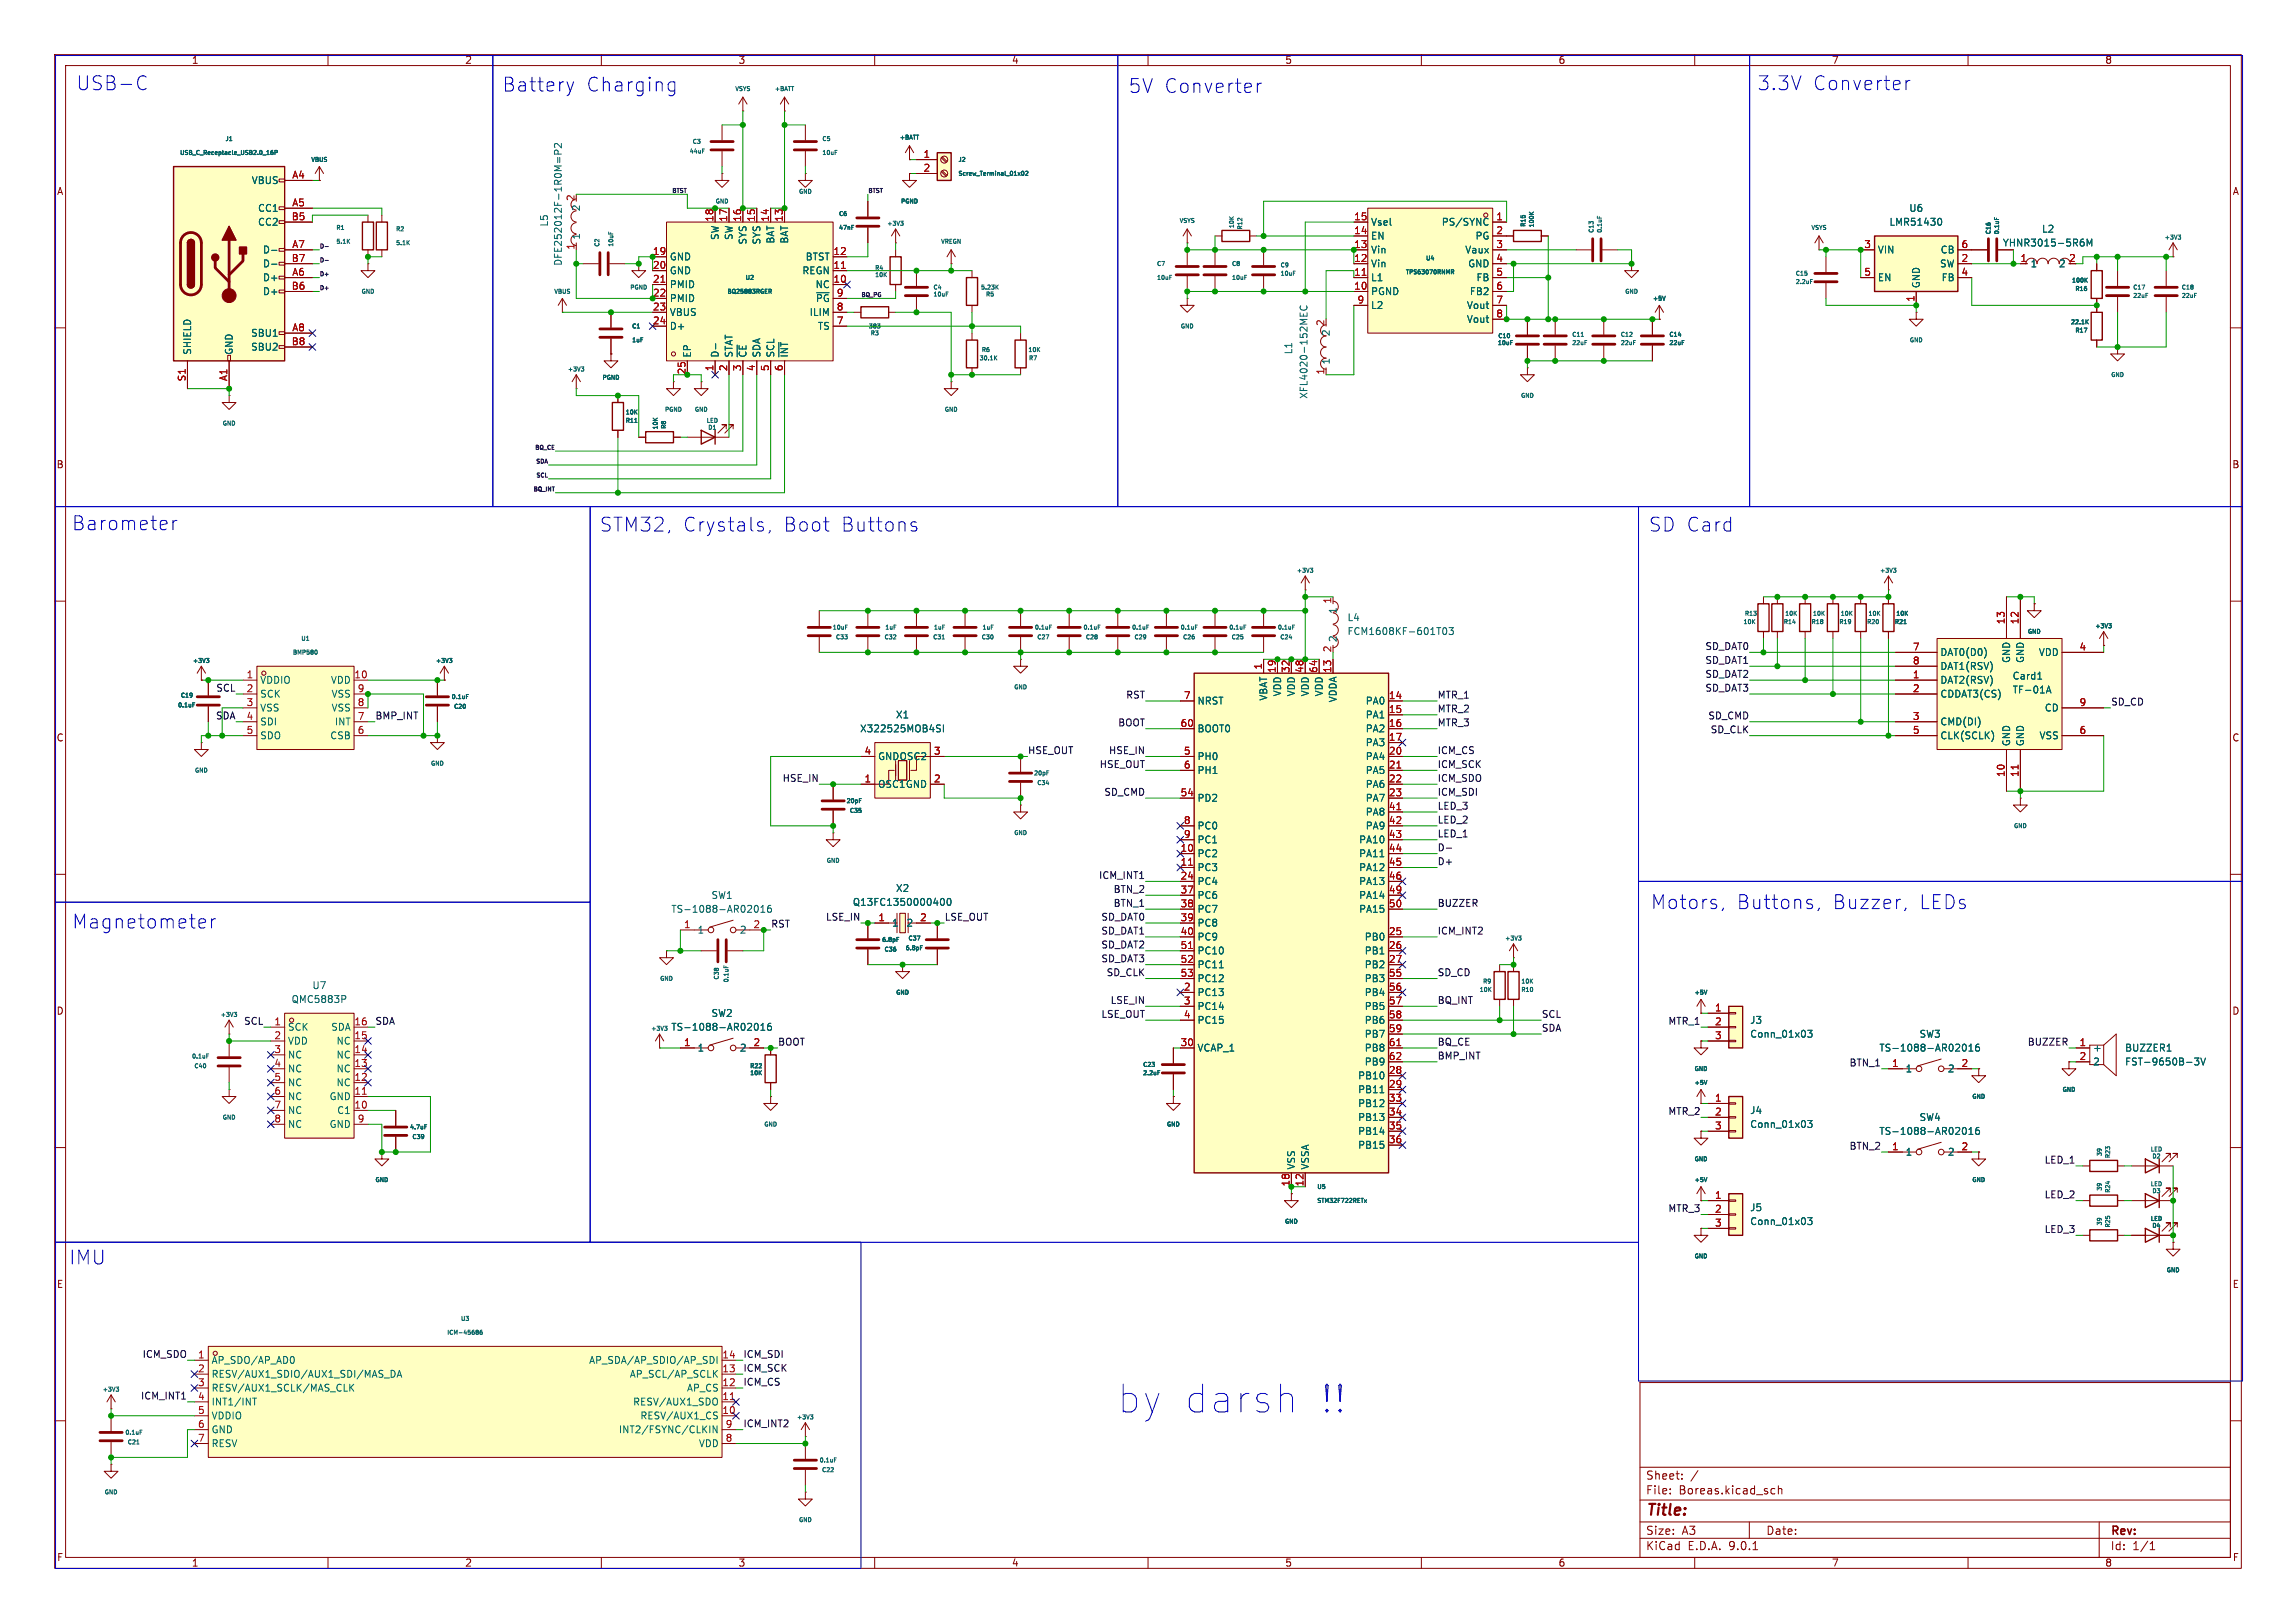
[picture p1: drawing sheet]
<svg xmlns="http://www.w3.org/2000/svg" width="420mm" height="297mm" viewBox="0 0 420 297" stroke-linecap="round" stroke-linejoin="round" font-family="sans-serif">
<defs><g id="words">
<g font-size="7.1" fill="#0000c2">
<text x="204.5" y="258.8">by darsh</text>
<text x="240.7" y="258.8">!!</text>
</g>
<g font-size="3.5" fill="#0000c2">
<text x="13.9" y="16.7">USB-C</text>
<text x="91.9" y="17">Battery</text>
<text x="107.2" y="17">Charging</text>
<text x="206.4" y="17.3">5V Converter</text>
<text x="321.5" y="16.7">3.3V</text>
<text x="331.6" y="16.7">Converter</text>
<text x="13.1" y="97.3">Barometer</text>
<text x="109.7" y="97.5">STM32,</text>
<text x="124.9" y="97.5">Crystals,</text>
<text x="143.2" y="97.5">Boot</text>
<text x="153.7" y="97.5">Buttons</text>
<text x="301.6" y="97.5">SD Card</text>
<text x="302" y="166.6">Motors,</text>
<text x="317.6" y="166.6">Buttons,</text>
<text x="335.1" y="166.6">Buzzer,</text>
<text x="350.9" y="166.6">LEDs</text>
<text x="13.2" y="170.2">Magnetometer</text>
<text x="12.6" y="231.6">IMU</text>
</g>
<text font-size="2.8" fill="#840000" x="301" y="277.9">Title:</text>
<g font-size="2.1" fill="#840000">
<text x="301" y="273.7">File:</text>
<text x="301" y="271">Sheet:</text>
<text x="307.1" y="273.7">Boreas.kicad_sch</text>
<text x="301" y="281.1">Size:</text>
<text x="307.6" y="281.1">A3</text>
<text x="323" y="281.1">Date:</text>
<text x="386" y="281.3">Rev:</text>
<text x="301" y="283.9">KiCad</text>
<text x="308.7" y="283.9">E.D.A.</text>
<text x="316.3" y="283.9">9.0.1</text>
<text x="386" y="283.9">Id:</text>
<text x="390.1" y="283.9">1/1</text>
</g>
<g font-size="1.8" fill="#840000">
<text x="35" y="11.9">1</text>
<text x="85" y="11.9">2</text>
<text x="135" y="11.9">3</text>
<text x="185" y="11.9">4</text>
<text x="235" y="11.9">5</text>
<text x="285" y="11.9">6</text>
<text x="335" y="11.9">7</text>
<text x="385" y="11.9">8</text>
<text x="10.3" y="35.9">A</text>
<text x="408.3" y="35.9">A</text>
<text x="10.3" y="85.9">B</text>
<text x="408.2" y="85.9">B</text>
<text x="10.3" y="135.9">C</text>
<text x="408.2" y="135.9">C</text>
<text x="10.3" y="185.9">D</text>
<text x="408.2" y="185.9">D</text>
<text x="10.3" y="235.9">E</text>
<text x="408.3" y="235.9">E</text>
<text x="10.3" y="285.9">F</text>
<text x="35" y="286.9">1</text>
<text x="85" y="286.9">2</text>
<text x="135" y="286.9">3</text>
<text x="185" y="286.9">4</text>
<text x="235" y="286.9">5</text>
<text x="285" y="286.9">6</text>
<text x="335" y="286.9">7</text>
<text x="385" y="286.9">8</text>
<text x="408.3" y="285.9">F</text>
</g>
<g font-size="1.8" fill="#a90000">
<text x="168.8" y="29">1</text>
<text x="53.4" y="32.8">A4</text>
<text x="168.8" y="31.5">2</text>
<text x="53.3" y="40.4">B5</text>
<text x="53.4" y="37.8">A5</text>
<text x="105.2" y="36.9" transform="rotate(-90 105.2 36.9)">2</text>
<text x="130.6" y="40.7" transform="rotate(-90 130.6 40.7)">18</text>
<text x="133.1" y="40.7" transform="rotate(-90 133.1 40.7)">17</text>
<text x="135.6" y="40.7" transform="rotate(-90 135.6 40.7)">16</text>
<text x="138.2" y="40.7" transform="rotate(-90 138.2 40.7)">15</text>
<text x="140.7" y="40.7" transform="rotate(-90 140.7 40.7)">14</text>
<text x="143.3" y="40.7" transform="rotate(-90 143.3 40.7)">13</text>
<text x="247.6" y="40.4">15</text>
<text x="273.6" y="40.4">1</text>
<text x="53.4" y="45.5">A7</text>
<text x="105.2" y="45.8" transform="rotate(-90 105.2 45.8)">1</text>
<text x="119.3" y="46.7">19</text>
<text x="152.4" y="46.7">12</text>
<text x="247.6" y="42.9">14</text>
<text x="247.6" y="45.5">13</text>
<text x="273.6" y="42.9">2</text>
<text x="273.6" y="45.5">3</text>
<text x="340.9" y="45.5">3</text>
<text x="358.7" y="45.5">6</text>
<text x="53.3" y="48">B7</text>
<text x="53.3" y="53.1">B6</text>
<text x="53.4" y="50.5">A6</text>
<text x="119.3" y="51.8">21</text>
<text x="119.3" y="49.3">20</text>
<text x="152.4" y="51.8">10</text>
<text x="152.4" y="49.3">11</text>
<text x="247.6" y="48">12</text>
<text x="247.6" y="50.5">11</text>
<text x="247.6" y="53.1">10</text>
<text x="273.6" y="48">4</text>
<text x="273.6" y="50.5">5</text>
<text x="273.6" y="53.1">6</text>
<text x="340.9" y="50.5">5</text>
<text x="358.7" y="48">2</text>
<text x="358.7" y="50.5">4</text>
<text x="369.5" y="48">1</text>
<text x="378.4" y="48">2</text>
<text x="119.3" y="59.4">24</text>
<text x="119.3" y="56.9">23</text>
<text x="119.3" y="54.4">22</text>
<text x="153" y="59.4">7</text>
<text x="153" y="56.9">8</text>
<text x="153" y="54.4">9</text>
<text x="242.3" y="59.8" transform="rotate(-90 242.3 59.8)">2</text>
<text x="248.2" y="55.6">9</text>
<text x="273.6" y="55.6">7</text>
<text x="273.6" y="58.2">8</text>
<text x="350.3" y="55.3" transform="rotate(-90 350.3 55.3)">1</text>
<text x="53.3" y="63.2">B8</text>
<text x="53.4" y="60.7">A8</text>
<text x="34" y="69.9" transform="rotate(-90 34 69.9)">S1</text>
<text x="41.7" y="69.8" transform="rotate(-90 41.7 69.8)">A1</text>
<text x="125.5" y="68.6" transform="rotate(-90 125.5 68.6)">25</text>
<text x="130.6" y="68" transform="rotate(-90 130.6 68)">1</text>
<text x="133.1" y="68" transform="rotate(-90 133.1 68)">2</text>
<text x="135.6" y="68" transform="rotate(-90 135.6 68)">3</text>
<text x="138.2" y="68" transform="rotate(-90 138.2 68)">4</text>
<text x="140.7" y="68" transform="rotate(-90 140.7 68)">5</text>
<text x="143.3" y="68" transform="rotate(-90 143.3 68)">6</text>
<text x="242.3" y="68.7" transform="rotate(-90 242.3 68.7)">1</text>
<text x="243.6" y="110.6" transform="rotate(-90 243.6 110.6)">1</text>
<text x="243.6" y="119.5" transform="rotate(-90 243.6 119.5)">2</text>
<text x="349.8" y="119.1">7</text>
<text x="366.8" y="114.3" transform="rotate(-90 366.8 114.3)">13</text>
<text x="369.3" y="114.3" transform="rotate(-90 369.3 114.3)">12</text>
<text x="380.3" y="119.1">4</text>
<text x="45" y="124.2">1</text>
<text x="64.7" y="124.2">10</text>
<text x="230.9" y="122.6" transform="rotate(-90 230.9 122.6)">1</text>
<text x="233.4" y="123.2" transform="rotate(-90 233.4 123.2)">19</text>
<text x="236" y="123.2" transform="rotate(-90 236 123.2)">32</text>
<text x="238.5" y="123.2" transform="rotate(-90 238.5 123.2)">48</text>
<text x="241" y="123.2" transform="rotate(-90 241 123.2)">64</text>
<text x="243.6" y="123.2" transform="rotate(-90 243.6 123.2)">13</text>
<text x="349.8" y="121.7">8</text>
<text x="349.8" y="124.2">1</text>
<text x="45" y="126.7">2</text>
<text x="45" y="129.3">3</text>
<text x="45" y="131.8">4</text>
<text x="65.3" y="126.7">9</text>
<text x="65.3" y="129.3">8</text>
<text x="65.3" y="131.8">7</text>
<text x="216.5" y="128">7</text>
<text x="254" y="128">14</text>
<text x="254" y="130.6">15</text>
<text x="349.8" y="126.7">2</text>
<text x="349.8" y="131.8">3</text>
<text x="380.3" y="129.3">9</text>
<text x="45" y="134.4">5</text>
<text x="65.3" y="134.4">6</text>
<text x="215.9" y="133.1">60</text>
<text x="254" y="133.1">16</text>
<text x="254" y="135.6">17</text>
<text x="349.8" y="134.4">5</text>
<text x="380.3" y="134.4">6</text>
<text x="158" y="138.2">4</text>
<text x="158" y="143.3">1</text>
<text x="170.7" y="138.2">3</text>
<text x="170.7" y="143.3">2</text>
<text x="216.5" y="138.2">5</text>
<text x="216.5" y="140.7">6</text>
<text x="254" y="138.2">20</text>
<text x="254" y="140.7">21</text>
<text x="254" y="143.3">22</text>
<text x="366.8" y="142.3" transform="rotate(-90 366.8 142.3)">10</text>
<text x="369.3" y="142.3" transform="rotate(-90 369.3 142.3)">11</text>
<text x="215.9" y="145.8">54</text>
<text x="254" y="145.8">23</text>
<text x="254" y="148.3">41</text>
<text x="215.9" y="156">10</text>
<text x="216.5" y="150.9">8</text>
<text x="216.5" y="153.4">9</text>
<text x="254" y="150.9">42</text>
<text x="254" y="153.4">43</text>
<text x="254" y="156">44</text>
<text x="215.9" y="158.5">11</text>
<text x="215.9" y="161">24</text>
<text x="254" y="158.5">45</text>
<text x="254" y="161">46</text>
<text x="215.9" y="163.6">37</text>
<text x="215.9" y="166.1">38</text>
<text x="254" y="163.6">49</text>
<text x="254" y="166.1">50</text>
<text x="125" y="169.9">1</text>
<text x="137.7" y="169.9">2</text>
<text x="160.6" y="168.7">1</text>
<text x="168.2" y="168.7">2</text>
<text x="215.9" y="168.7">39</text>
<text x="215.9" y="171.2">40</text>
<text x="215.9" y="173.7">51</text>
<text x="254" y="171.2">25</text>
<text x="254" y="173.7">26</text>
<text x="215.9" y="176.3">52</text>
<text x="215.9" y="178.8">53</text>
<text x="254" y="176.3">27</text>
<text x="254" y="178.8">55</text>
<text x="216.5" y="181.4">2</text>
<text x="216.5" y="183.9">3</text>
<text x="254" y="181.4">56</text>
<text x="254" y="183.9">57</text>
<text x="313.6" y="185.2">1</text>
<text x="50.1" y="187.7">1</text>
<text x="50.1" y="190.2">2</text>
<text x="64.7" y="187.7">16</text>
<text x="64.7" y="190.2">15</text>
<text x="125" y="191.5">1</text>
<text x="137.7" y="191.5">2</text>
<text x="215.9" y="191.5">30</text>
<text x="216.5" y="186.4">4</text>
<text x="254" y="186.4">58</text>
<text x="254" y="189">59</text>
<text x="254" y="191.5">61</text>
<text x="313.6" y="187.7">2</text>
<text x="313.6" y="190.2">3</text>
<text x="380.3" y="191.5">1</text>
<text x="50.1" y="192.8">3</text>
<text x="50.1" y="195.3">4</text>
<text x="50.1" y="197.9">5</text>
<text x="64.7" y="192.8">14</text>
<text x="64.7" y="195.3">13</text>
<text x="64.7" y="197.9">12</text>
<text x="254" y="194.1">62</text>
<text x="254" y="196.6">28</text>
<text x="346" y="195.3">1</text>
<text x="358.7" y="195.3">2</text>
<text x="380.3" y="194.1">2</text>
<text x="50.1" y="200.4">6</text>
<text x="50.1" y="202.9">7</text>
<text x="64.7" y="200.4">11</text>
<text x="64.7" y="202.9">10</text>
<text x="254" y="199.1">29</text>
<text x="254" y="201.7">33</text>
<text x="313.6" y="201.7">1</text>
<text x="50.1" y="205.5">8</text>
<text x="65.3" y="205.5">9</text>
<text x="254" y="204.2">34</text>
<text x="254" y="206.8">35</text>
<text x="254" y="209.3">36</text>
<text x="313.6" y="204.2">2</text>
<text x="313.6" y="206.8">3</text>
<text x="346" y="210.6">1</text>
<text x="358.7" y="210.6">2</text>
<text x="236" y="217.2" transform="rotate(-90 236 217.2)">18</text>
<text x="238.5" y="217.2" transform="rotate(-90 238.5 217.2)">12</text>
<text x="313.6" y="219.5">1</text>
<text x="313.6" y="222">2</text>
<text x="313.6" y="224.5">3</text>
<text x="36.1" y="248.7">1</text>
<text x="36.1" y="251.2">2</text>
<text x="132" y="248.7">14</text>
<text x="132" y="251.2">13</text>
<text x="36.1" y="253.7">3</text>
<text x="36.1" y="256.3">4</text>
<text x="132" y="253.7">12</text>
<text x="132" y="256.3">11</text>
<text x="36.1" y="258.8">5</text>
<text x="36.1" y="261.4">6</text>
<text x="36.1" y="263.9">7</text>
<text x="132" y="258.8">10</text>
<text x="132.6" y="261.4">9</text>
<text x="132.6" y="263.9">8</text>
</g>
<g font-size="1.8" fill="#006464">
<text x="46" y="33.9">VBUS</text>
<text x="47.1" y="39">CC1</text>
<text x="47.1" y="41.5">CC2</text>
<text x="100.4" y="41.6" transform="rotate(-90 100.4 41.6)">L5</text>
<text x="106.3" y="38.8" transform="rotate(-90 106.3 38.8)">2</text>
<text x="250.7" y="41.5">Vsel</text>
<text x="263.6" y="41.5">PS/SYNC</text>
<text x="345.5" y="41.5">LMR51430</text>
<text x="349.1" y="39">U6</text>
<text x="48" y="46.6">D-</text>
<text x="106.3" y="43.9" transform="rotate(-90 106.3 43.9)">1</text>
<text x="122.4" y="47.9">GND</text>
<text x="131.7" y="44" transform="rotate(-90 131.7 44)">SW</text>
<text x="134.2" y="44" transform="rotate(-90 134.2 44)">SW</text>
<text x="136.8" y="44.9" transform="rotate(-90 136.8 44.9)">SYS</text>
<text x="139.3" y="44.9" transform="rotate(-90 139.3 44.9)">SYS</text>
<text x="141.8" y="44.7" transform="rotate(-90 141.8 44.7)">BAT</text>
<text x="144.4" y="44.7" transform="rotate(-90 144.4 44.7)">BAT</text>
<text x="147.3" y="47.9">BTST</text>
<text x="250.7" y="44">EN</text>
<text x="250.7" y="46.6">Vin</text>
<text x="267.9" y="46.6">Vaux</text>
<text x="269.8" y="44">PG</text>
<text x="343.4" y="46.6">VIN</text>
<text x="354.9" y="46.6">CB</text>
<text x="366.3" y="45.3">YHNR3015-5R6M</text>
<text x="373.4" y="42.8">L2</text>
<text x="48" y="49.1">D-</text>
<text x="48" y="51.7">D+</text>
<text x="103" y="48.7" transform="rotate(-90 103 48.7)">DFE252012F-1R0M=P2</text>
<text x="122.4" y="52.9">PMID</text>
<text x="122.4" y="50.4">GND</text>
<text x="146.7" y="50.4">REGN</text>
<text x="149.1" y="52.9">NC</text>
<text x="250.7" y="49.1">Vin</text>
<text x="250.7" y="51.7">L1</text>
<text x="268.5" y="49.1">GND</text>
<text x="270" y="51.7">FB</text>
<text x="343.4" y="51.7">EN</text>
<text x="351.4" y="52.8" transform="rotate(-90 351.4 52.8)">GND</text>
<text x="354.8" y="49.1">SW</text>
<text x="355.1" y="51.7">FB</text>
<text x="371.3" y="49.1">1</text>
<text x="376.5" y="49.1">2</text>
<text x="48" y="54.2">D+</text>
<text x="122.4" y="58">VBUS</text>
<text x="122.4" y="55.5">PMID</text>
<text x="148" y="58">ILIM</text>
<text x="149.1" y="55.5">~{PG}</text>
<text x="250.7" y="54.2">PGND</text>
<text x="250.7" y="56.7">L2</text>
<text x="268.2" y="56.7">Vout</text>
<text x="268.2" y="59.3">Vout</text>
<text x="268.8" y="54.2">FB2</text>
<text x="35.2" y="65" transform="rotate(-90 35.2 65)">SHIELD</text>
<text x="42.8" y="65" transform="rotate(-90 42.8 65)">GND</text>
<text x="45.8" y="61.8">SBU1</text>
<text x="45.8" y="64.4">SBU2</text>
<text x="122.4" y="60.6">D+</text>
<text x="126.6" y="65.5" transform="rotate(-90 126.6 65.5)">EP</text>
<text x="131.7" y="65.5" transform="rotate(-90 131.7 65.5)">D-</text>
<text x="134.2" y="65.5" transform="rotate(-90 134.2 65.5)">STAT</text>
<text x="136.8" y="65.5" transform="rotate(-90 136.8 65.5)">~{CE}</text>
<text x="139.3" y="65.5" transform="rotate(-90 139.3 65.5)">SDA</text>
<text x="141.8" y="65.5" transform="rotate(-90 141.8 65.5)">SCL</text>
<text x="144.4" y="65.5" transform="rotate(-90 144.4 65.5)">~{INT}</text>
<text x="149.5" y="60.6">TS</text>
<text x="236.6" y="64.9" transform="rotate(-90 236.6 64.9)">L1</text>
<text x="243.4" y="61.6" transform="rotate(-90 243.4 61.6)">2</text>
<text x="243.4" y="66.8" transform="rotate(-90 243.4 66.8)">1</text>
<text x="239.4" y="73.1" transform="rotate(-90 239.4 73.1)">XFL4020-152MEC</text>
<text x="244.7" y="112.4" transform="rotate(-90 244.7 112.4)">1</text>
<text x="246.4" y="113.9">L4</text>
<text x="244.7" y="117.6" transform="rotate(-90 244.7 117.6)">2</text>
<text x="246.4" y="116.4">FCM1608KF-601T03</text>
<text x="47.5" y="125.3">VDDIO</text>
<text x="60.4" y="125.3">VDD</text>
<text x="354.8" y="120.2">DAT0(D0)</text>
<text x="354.8" y="122.8">DAT1(RSV)</text>
<text x="354.8" y="125.3">DAT2(RSV)</text>
<text x="367.9" y="121.4" transform="rotate(-90 367.9 121.4)">GND</text>
<text x="368.1" y="124.6">Card1</text>
<text x="370.4" y="121.4" transform="rotate(-90 370.4 121.4)">GND</text>
<text x="372.9" y="120.2">VDD</text>
<text x="47.5" y="127.9">SCK</text>
<text x="47.5" y="130.4">VSS</text>
<text x="60.6" y="127.9">VSS</text>
<text x="60.6" y="130.4">VSS</text>
<text x="163.8" y="131.7">X1</text>
<text x="218.9" y="129.1">NRST</text>
<text x="232" y="128.3" transform="rotate(-90 232 128.3)">VBAT</text>
<text x="234.5" y="127.5" transform="rotate(-90 234.5 127.5)">VDD</text>
<text x="237.1" y="127.5" transform="rotate(-90 237.1 127.5)">VDD</text>
<text x="239.6" y="127.5" transform="rotate(-90 239.6 127.5)">VDD</text>
<text x="242.2" y="127.5" transform="rotate(-90 242.2 127.5)">VDD</text>
<text x="244.7" y="128.6" transform="rotate(-90 244.7 128.6)">VDDA</text>
<text x="249.7" y="129.1">PA0</text>
<text x="249.7" y="131.7">PA1</text>
<text x="354.8" y="127.9">CDDAT3(CS)</text>
<text x="368.1" y="127.1">TF-01A</text>
<text x="373.9" y="130.4">CD</text>
<text x="47.5" y="132.9">SDI</text>
<text x="47.5" y="135.5">SDO</text>
<text x="60.3" y="135.5">CSB</text>
<text x="61.2" y="132.9">INT</text>
<text x="157.2" y="134.2">X322525MOB4SI</text>
<text x="218.9" y="134.2">BOOT0</text>
<text x="249.7" y="134.2">PA2</text>
<text x="249.7" y="136.8">PA3</text>
<text x="354.8" y="132.9">CMD(DI)</text>
<text x="354.8" y="135.5">CLK(SCLK)</text>
<text x="367.9" y="136.7" transform="rotate(-90 367.9 136.7)">GND</text>
<text x="370.4" y="136.7" transform="rotate(-90 370.4 136.7)">GND</text>
<text x="373" y="135.5">VSS</text>
<text x="160.5" y="139.3">GND</text>
<text x="164.4" y="139.3">OSC2</text>
<text x="218.9" y="139.3">PH0</text>
<text x="218.9" y="141.8">PH1</text>
<text x="249.7" y="139.3">PA4</text>
<text x="249.7" y="141.8">PA5</text>
<text x="160.5" y="144.4">OSC1GND</text>
<text x="218.9" y="146.9">PD2</text>
<text x="249.7" y="144.4">PA6</text>
<text x="249.7" y="146.9">PA7</text>
<text x="249.7" y="149.5">PA8</text>
<text x="218.9" y="152">PC0</text>
<text x="218.9" y="154.5">PC1</text>
<text x="248.5" y="154.5">PA10</text>
<text x="249.7" y="152">PA9</text>
<text x="218.9" y="157.1">PC2</text>
<text x="218.9" y="159.6">PC3</text>
<text x="248.5" y="157.1">PA11</text>
<text x="248.5" y="159.6">PA12</text>
<text x="122.7" y="167.2">TS-1088-AR02016</text>
<text x="130" y="164.7">SW1</text>
<text x="155.9" y="166">Q13FC1350000400</text>
<text x="163.8" y="163.4">X2</text>
<text x="218.9" y="162.2">PC4</text>
<text x="218.9" y="164.7">PC6</text>
<text x="218.9" y="167.2">PC7</text>
<text x="248.5" y="162.2">PA13</text>
<text x="248.5" y="164.7">PA14</text>
<text x="248.5" y="167.2">PA15</text>
<text x="127.5" y="171">1</text>
<text x="135.2" y="171">2</text>
<text x="163.1" y="169.8">1</text>
<text x="165.7" y="169.8">2</text>
<text x="218.9" y="169.8">PC8</text>
<text x="218.9" y="172.3">PC9</text>
<text x="249.5" y="172.3">PB0</text>
<text x="218.9" y="174.9">PC10</text>
<text x="218.9" y="177.4">PC11</text>
<text x="218.9" y="179.9">PC12</text>
<text x="249.5" y="174.9">PB1</text>
<text x="249.5" y="177.4">PB2</text>
<text x="249.5" y="179.9">PB3</text>
<text x="53.2" y="183.7">QMC5883P</text>
<text x="57" y="181.2">U7</text>
<text x="218.9" y="182.5">PC13</text>
<text x="218.9" y="185">PC14</text>
<text x="249.5" y="182.5">PB4</text>
<text x="249.5" y="185">PB5</text>
<text x="52.6" y="188.8">SCK</text>
<text x="52.6" y="191.4">VDD</text>
<text x="60.5" y="188.8">SDA</text>
<text x="61.5" y="191.4">NC</text>
<text x="122.7" y="188.8">TS-1088-AR02016</text>
<text x="130" y="186.3">SW2</text>
<text x="218.9" y="187.6">PC15</text>
<text x="249.5" y="187.6">PB6</text>
<text x="249.5" y="190.1">PB7</text>
<text x="320" y="187.6">J3</text>
<text x="320" y="190.1">Conn_01x03</text>
<text x="351" y="190.1">SW3</text>
<text x="52.6" y="193.9">NC</text>
<text x="52.6" y="196.4">NC</text>
<text x="61.5" y="193.9">NC</text>
<text x="61.5" y="196.4">NC</text>
<text x="127.5" y="192.6">1</text>
<text x="135.2" y="192.6">2</text>
<text x="218.9" y="192.6">VCAP_1</text>
<text x="248.3" y="197.7">PB10</text>
<text x="249.5" y="192.6">PB8</text>
<text x="249.5" y="195.2">PB9</text>
<text x="343.7" y="192.6">TS-1088-AR02016</text>
<text x="348.5" y="196.4">1</text>
<text x="356.2" y="196.4">2</text>
<text x="382.8" y="192.6">+</text>
<text x="382.8" y="195.2">2</text>
<text x="388.6" y="192.6">BUZZER1</text>
<text x="388.6" y="195.2">FST-9650B-3V</text>
<text x="52.6" y="199">NC</text>
<text x="52.6" y="201.5">NC</text>
<text x="60.2" y="201.5">GND</text>
<text x="61.5" y="199">NC</text>
<text x="248.3" y="200.3">PB11</text>
<text x="248.3" y="202.8">PB12</text>
<text x="52.6" y="204.1">NC</text>
<text x="52.6" y="206.6">NC</text>
<text x="60.2" y="206.6">GND</text>
<text x="61.6" y="204.1">C1</text>
<text x="248.3" y="205.3">PB13</text>
<text x="248.3" y="207.9">PB14</text>
<text x="320" y="204.1">J4</text>
<text x="320" y="206.6">Conn_01x03</text>
<text x="343.7" y="207.9">TS-1088-AR02016</text>
<text x="351" y="205.3">SW4</text>
<text x="237.1" y="214.1" transform="rotate(-90 237.1 214.1)">VSS</text>
<text x="239.6" y="214.1" transform="rotate(-90 239.6 214.1)">VSSA</text>
<text x="248.3" y="210.4">PB15</text>
<text x="348.5" y="211.7">1</text>
<text x="356.2" y="211.7">2</text>
<text x="320" y="221.8">J5</text>
<text x="320" y="224.4">Conn_01x03</text>
<text x="38.6" y="249.8">AP_SDO/AP_AD0</text>
<text x="107.7" y="249.8">AP_SDA/AP_SDIO/AP_SDI</text>
<text x="38.6" y="252.3">RESV/AUX1_SDIO/AUX1_SDI/MAS_DA</text>
<text x="38.6" y="254.9">RESV/AUX1_SCLK/MAS_CLK</text>
<text x="38.6" y="257.4">INT1/INT</text>
<text x="115.1" y="252.3">AP_SCL/AP_SCLK</text>
<text x="115.7" y="257.4">RESV/AUX1_SDO</text>
<text x="125.6" y="254.9">AP_CS</text>
<text x="38.6" y="259.9">VDDIO</text>
<text x="38.6" y="262.5">GND</text>
<text x="113.1" y="262.5">INT2/FSYNC/CLKIN</text>
<text x="117" y="259.9">RESV/AUX1_CS</text>
<text x="38.6" y="265">RESV</text>
<text x="127.7" y="265">VDD</text>
</g>
<g font-size="1.8" fill="#0f0f0f">
<text x="311.9" y="119">SD_DAT0</text>
<text x="311.9" y="121.6">SD_DAT1</text>
<text x="311.9" y="124.1">SD_DAT2</text>
<text x="39.4" y="131.7">SDA</text>
<text x="39.5" y="126.7">SCL</text>
<text x="68.6" y="131.7">BMP_INT</text>
<text x="205.9" y="127.9">RST</text>
<text x="262.9" y="127.9">MTR_1</text>
<text x="262.9" y="130.5">MTR_2</text>
<text x="311.9" y="126.7">SD_DAT3</text>
<text x="312.4" y="131.7">SD_CMD</text>
<text x="386.1" y="129.2">SD_CD</text>
<text x="204.4" y="133">BOOT</text>
<text x="262.9" y="133">MTR_3</text>
<text x="312.8" y="134.3">SD_CLK</text>
<text x="143.1" y="143.2">HSE_IN</text>
<text x="188" y="138.1">HSE_OUT</text>
<text x="201.1" y="140.6">HSE_OUT</text>
<text x="202.8" y="138.1">HSE_IN</text>
<text x="262.9" y="140.6">ICM_SCK</text>
<text x="262.9" y="138.1">ICM_CS</text>
<text x="262.9" y="143.2">ICM_SDO</text>
<text x="201.9" y="145.7">SD_CMD</text>
<text x="262.9" y="148.2">LED_3</text>
<text x="262.9" y="145.7">ICM_SDI</text>
<text x="262.9" y="155.9">D-</text>
<text x="262.9" y="153.3">LED_1</text>
<text x="262.9" y="150.8">LED_2</text>
<text x="200.9" y="160.9">ICM_INT1</text>
<text x="262.9" y="158.4">D+</text>
<text x="203.6" y="166">BTN_1</text>
<text x="203.6" y="163.5">BTN_2</text>
<text x="262.9" y="166">BUZZER</text>
<text x="141" y="169.8">RST</text>
<text x="151" y="168.6">LSE_IN</text>
<text x="172.7" y="168.6">LSE_OUT</text>
<text x="201.4" y="168.6">SD_DAT0</text>
<text x="201.4" y="173.6">SD_DAT2</text>
<text x="201.4" y="171.1">SD_DAT1</text>
<text x="262.9" y="171.1">ICM_INT2</text>
<text x="201.4" y="176.2">SD_DAT3</text>
<text x="202.3" y="178.7">SD_CLK</text>
<text x="262.9" y="178.7">SD_CD</text>
<text x="203.1" y="183.8">LSE_IN</text>
<text x="262.9" y="183.8">BQ_INT</text>
<text x="44.5" y="187.6">SCL</text>
<text x="68.6" y="187.6">SDA</text>
<text x="142.2" y="191.4">BOOT</text>
<text x="201.4" y="186.3">LSE_OUT</text>
<text x="262.9" y="191.4">BQ_CE</text>
<text x="281.9" y="186.3">SCL</text>
<text x="281.9" y="188.9">SDA</text>
<text x="305.1" y="187.6">MTR_1</text>
<text x="370.8" y="191.4">BUZZER</text>
<text x="262.9" y="194">BMP_INT</text>
<text x="338.2" y="195.2">BTN_1</text>
<text x="305.1" y="204.1">MTR_2</text>
<text x="338.2" y="210.5">BTN_2</text>
<text x="373.9" y="213">LED_1</text>
<text x="305.1" y="221.9">MTR_3</text>
<text x="373.9" y="219.4">LED_2</text>
<text x="373.9" y="225.7">LED_3</text>
<text x="26" y="248.6">ICM_SDO</text>
<text x="135.9" y="248.6">ICM_SDI</text>
<text x="135.9" y="251.1">ICM_SCK</text>
<text x="25.7" y="256.2">ICM_INT1</text>
<text x="135.9" y="253.7">ICM_CS</text>
<text x="135.9" y="261.3">ICM_INT2</text>
</g>
<g font-size="1.1" fill="#006464">
<text x="134.4" y="16.9">VSYS</text>
<text x="141.6" y="16.9">+BATT</text>
<text x="32.8" y="28.5">USB_C_Receptacle_USB2.0_16P</text>
<text x="41.1" y="26">J1</text>
<text x="56.8" y="29.8">VBUS</text>
<text x="126" y="28.3">44uF</text>
<text x="126.6" y="26.5">C3</text>
<text x="150.3" y="26">C5</text>
<text x="150.3" y="28.5">10uF</text>
<text x="164.5" y="25.8">+BATT</text>
<text x="175.2" y="29.8">J2</text>
<text x="146" y="35.7">GND</text>
<text x="175.2" y="32.4">Screw_Terminal_01x02</text>
<text x="130.8" y="37.4">GND</text>
<text x="153.3" y="39.7">C6</text>
<text x="162.2" y="41.5">+3V3</text>
<text x="164.7" y="37.4">PGND</text>
<text x="215.6" y="41">VSYS</text>
<text x="225.9" y="41.9" transform="rotate(-90 225.9 41.9)">10K</text>
<text x="279.2" y="41.6" transform="rotate(-90 279.2 41.6)">R15</text>
<text x="280.8" y="41.8" transform="rotate(-90 280.8 41.8)">100K</text>
<text x="61.4" y="42.3">R1</text>
<text x="61.4" y="44.8">5.1K</text>
<text x="72.3" y="42.5">R2</text>
<text x="72.3" y="45.1">5.1K</text>
<text x="109.8" y="45.3" transform="rotate(-90 109.8 45.3)">C2</text>
<text x="112.4" y="45.3" transform="rotate(-90 112.4 45.3)">10uF</text>
<text x="153.3" y="42.3">47nF</text>
<text x="172" y="44.8">VREGN</text>
<text x="227.4" y="42.2" transform="rotate(-90 227.4 42.2)">R12</text>
<text x="260.7" y="47.9">U4</text>
<text x="291.7" y="42.8" transform="rotate(-90 291.7 42.8)">C13</text>
<text x="293.2" y="42.8" transform="rotate(-90 293.2 42.8)">0.1uF</text>
<text x="331.2" y="42.3">VSYS</text>
<text x="364.3" y="43" transform="rotate(-90 364.3 43)">C16</text>
<text x="365.9" y="43" transform="rotate(-90 365.9 43)">0.1uF</text>
<text x="395.8" y="44">+3V3</text>
<text x="66" y="53.9">GND</text>
<text x="101.2" y="53.9">VBUS</text>
<text x="115.1" y="53.2">PGND</text>
<text x="132.9" y="53.9">BQ25883RGER</text>
<text x="136.2" y="51.4">U2</text>
<text x="159.9" y="49.6">R4</text>
<text x="159.9" y="50.9">10K</text>
<text x="170.6" y="53.2">C4</text>
<text x="179.3" y="53.2">5.23K</text>
<text x="211.5" y="48.9">C7</text>
<text x="211.5" y="51.4">10uF</text>
<text x="225.2" y="48.9">C8</text>
<text x="225.2" y="51.4">10uF</text>
<text x="234.1" y="49.1">C9</text>
<text x="234.1" y="50.6">10uF</text>
<text x="257" y="50.4">TPS63070RNMR</text>
<text x="297.1" y="53.9">GND</text>
<text x="328.3" y="50.6">C15</text>
<text x="328.3" y="52.2">2.2uF</text>
<text x="378.9" y="51.9">100K</text>
<text x="379.5" y="53.4">R16</text>
<text x="390.1" y="53.2">C17</text>
<text x="398.9" y="53.2">C18</text>
<text x="170.6" y="54.5">10uF</text>
<text x="180.2" y="54.5">R5</text>
<text x="302.2" y="55.2">+5V</text>
<text x="378.7" y="59.5">22.1K</text>
<text x="390.1" y="54.7">22uF</text>
<text x="398.9" y="54.7">22uF</text>
<text x="115.5" y="60.3">C1</text>
<text x="115.5" y="62.8">1uF</text>
<text x="158.8" y="60.3">383</text>
<text x="159.1" y="61.6">R3</text>
<text x="179.4" y="64.6">R6</text>
<text x="188" y="64.6">10K</text>
<text x="215.9" y="60.3">GND</text>
<text x="273.8" y="63.3">10uF</text>
<text x="273.9" y="62.1">C10</text>
<text x="287.4" y="63.3">22uF</text>
<text x="287.4" y="61.8">C11</text>
<text x="296.3" y="63.3">22uF</text>
<text x="296.3" y="61.8">C12</text>
<text x="305.2" y="63.3">22uF</text>
<text x="305.2" y="61.8">C14</text>
<text x="349.2" y="62.8">GND</text>
<text x="379.5" y="61.1">R17</text>
<text x="103.7" y="68.2">+3V3</text>
<text x="110.1" y="69.7">PGND</text>
<text x="179" y="66.1">30.1K</text>
<text x="188.1" y="66.1">R7</text>
<text x="386" y="69.2">GND</text>
<text x="114.3" y="77.6">R11</text>
<text x="114.3" y="76">10K</text>
<text x="121.5" y="75.5">PGND</text>
<text x="127" y="75.5">GND</text>
<text x="129.1" y="77.6">LED</text>
<text x="172.7" y="75.5">GND</text>
<text x="278.1" y="73">GND</text>
<text x="40.6" y="78.1">GND</text>
<text x="120.5" y="78.7" transform="rotate(-90 120.5 78.7)">10K</text>
<text x="122" y="78.6" transform="rotate(-90 122 78.6)">R8</text>
<text x="129.4" y="78.8">D1</text>
<text x="237.1" y="105">+3V3</text>
<text x="343.8" y="105">+3V3</text>
<text x="319" y="112.9">R13</text>
<text x="326.4" y="112.9">10K</text>
<text x="331.5" y="112.9">10K</text>
<text x="336.6" y="112.9">10K</text>
<text x="341.6" y="112.9">10K</text>
<text x="346.7" y="112.9">10K</text>
<text x="53.4" y="120">BMP580</text>
<text x="55" y="117.4">U1</text>
<text x="152.2" y="115.4">10uF</text>
<text x="152.8" y="117.2">C33</text>
<text x="161.7" y="117.2">C32</text>
<text x="161.8" y="115.4">1uF</text>
<text x="170.5" y="117.2">C31</text>
<text x="170.7" y="115.4">1uF</text>
<text x="179.4" y="117.2">C30</text>
<text x="179.6" y="115.4">1uF</text>
<text x="189.2" y="115.4">0.1uF</text>
<text x="189.6" y="117.2">C27</text>
<text x="198" y="115.4">0.1uF</text>
<text x="198.5" y="117.2">C28</text>
<text x="206.9" y="115.4">0.1uF</text>
<text x="207.4" y="117.2">C29</text>
<text x="215.8" y="115.4">0.1uF</text>
<text x="216.3" y="117.2">C26</text>
<text x="224.7" y="115.4">0.1uF</text>
<text x="225.2" y="117.2">C25</text>
<text x="233.6" y="115.4">0.1uF</text>
<text x="234" y="117.2">C24</text>
<text x="318.8" y="114.4">10K</text>
<text x="326.1" y="114.4">R14</text>
<text x="331.2" y="114.4">R18</text>
<text x="336.3" y="114.4">R19</text>
<text x="341.4" y="114.4">R20</text>
<text x="346.5" y="114.4">R21</text>
<text x="370.8" y="116.2">GND</text>
<text x="383.1" y="115.2">+3V3</text>
<text x="35.2" y="121.5">+3V3</text>
<text x="79.6" y="121.5">+3V3</text>
<text x="32.4" y="129.6">0.1uF</text>
<text x="32.9" y="127.9">C19</text>
<text x="82.5" y="128.1">0.1uF</text>
<text x="82.9" y="129.9">C20</text>
<text x="185.4" y="126.3">GND</text>
<text x="35.5" y="141.6">GND</text>
<text x="78.7" y="140.3">GND</text>
<text x="189" y="142.1">20pF</text>
<text x="189.6" y="143.9">C34</text>
<text x="154.7" y="147.2">20pF</text>
<text x="155.3" y="148.9">C35</text>
<text x="185.4" y="153">GND</text>
<text x="368.3" y="151.7">GND</text>
<text x="151.1" y="158.1">GND</text>
<text x="161.2" y="172.6">6.8pF</text>
<text x="166" y="172.3">C37</text>
<text x="275.2" y="172.3">+3V3</text>
<text x="120.6" y="179.7">GND</text>
<text x="131.7" y="179.4" transform="rotate(-90 131.7 179.4)">C38</text>
<text x="133.5" y="179.9" transform="rotate(-90 133.5 179.9)">0.1uF</text>
<text x="161.7" y="174.3">C36</text>
<text x="165.5" y="174.1">6.8pF</text>
<text x="163.8" y="182.2">GND</text>
<text x="270.5" y="181.7">10K</text>
<text x="271.1" y="180.2">R9</text>
<text x="278.1" y="181.7">R10</text>
<text x="278.1" y="180.2">10K</text>
<text x="309.8" y="182.2">+5V</text>
<text x="40.2" y="186.3">+3V3</text>
<text x="119" y="188.8">+3V3</text>
<text x="35" y="193.9">0.1uF</text>
<text x="35.4" y="195.7">C40</text>
<text x="137.1" y="195.7">R22</text>
<text x="137.1" y="197">10K</text>
<text x="209" y="195.4">C23</text>
<text x="209" y="197">2.2uF</text>
<text x="309.8" y="196.2">GND</text>
<text x="309.8" y="198.7">+5V</text>
<text x="360.6" y="201.3">GND</text>
<text x="377.1" y="200">GND</text>
<text x="40.6" y="205.1">GND</text>
<text x="74.9" y="206.9">4.7uF</text>
<text x="75.3" y="208.6">C39</text>
<text x="139.7" y="206.3">GND</text>
<text x="213.3" y="206.3">GND</text>
<text x="309.8" y="212.7">GND</text>
<text x="384.7" y="211.7" transform="rotate(-90 384.7 211.7)">39</text>
<text x="386.2" y="212.1" transform="rotate(-90 386.2 212.1)">R23</text>
<text x="393.3" y="210.9">LED</text>
<text x="393.6" y="212.2">D2</text>
<text x="68.5" y="216.5">GND</text>
<text x="240.8" y="220.3">STM32F722RETx</text>
<text x="240.8" y="217.8">U5</text>
<text x="309.8" y="216.5">+5V</text>
<text x="360.6" y="216.5">GND</text>
<text x="384.7" y="218" transform="rotate(-90 384.7 218)">39</text>
<text x="386.2" y="218.4" transform="rotate(-90 386.2 218.4)">R24</text>
<text x="393.3" y="217.3">LED</text>
<text x="393.6" y="218.5">D3</text>
<text x="234.9" y="224.1">GND</text>
<text x="384.7" y="224.4" transform="rotate(-90 384.7 224.4)">39</text>
<text x="386.2" y="224.8" transform="rotate(-90 386.2 224.8)">R25</text>
<text x="393.3" y="223.6">LED</text>
<text x="393.6" y="224.9">D4</text>
<text x="309.8" y="230.5">GND</text>
<text x="396.2" y="233">GND</text>
<text x="81.7" y="244.4">ICM-45686</text>
<text x="84.2" y="241.9">U3</text>
<text x="18.6" y="254.9">+3V3</text>
<text x="22.8" y="262.7">0.1uF</text>
<text x="145.6" y="259.9">+3V3</text>
<text x="23.2" y="264.5">C21</text>
<text x="149.8" y="267.8">0.1uF</text>
<text x="150.2" y="269.6">C22</text>
<text x="19" y="273.7">GND</text>
<text x="146" y="278.7">GND</text>
</g>
<g font-size="1.1" fill="#0f0f0f">
<text x="122.8" y="35.4">BTST</text>
<text x="158.7" y="35.4">BTST</text>
<text x="58.4" y="45.5">D-</text>
<text x="58.4" y="53.1">D+</text>
<text x="58.4" y="48.1">D-</text>
<text x="58.4" y="50.6">D+</text>
<text x="157.5" y="54.4">BQ_PG</text>
<text x="97.7" y="82.3">BQ_CE</text>
<text x="97.4" y="90">BQ_INT</text>
<text x="97.9" y="84.9">SDA</text>
<text x="97.9" y="87.4">SCL</text>
</g>
</g></defs>
<g fill="none" stroke="#840000" stroke-width=".18">
<path d="M10 10h400v277h-400zM12 12h396v273h-396zM60 10v2M110 10v2M160 10v2M210 10v2M260 10v2M310 10v2M360 10v2M231.1 45.7v2.8M231.1 50.5v2.8M10 60h2"/>
<path d="M408 60h2M10 110h2M213.4 111.8v2.8M213.4 116.6v2.8M408 110h2M10 160h2M408 160h2M214.6 191.8v2.8M214.6 196.6v2.8M10 210h2M214.6 200.7v1.2h1.3l-1.3 1.3-1.2-1.3h1.2M214.6 200.7h.1"/>
<path d="M236.2 218.4v1.3h1.3l-1.3 1.3-1.3-1.3h1.3M236.2 218.4h.1M408 210h2M300 253h108v32h-108zM10 260h2M300 278.5h108M300 274.5h108M300 268.5h108M305.5 273.2v.2M305.5 272.5v.1M307.7 270.5v.2M307.7 269.8v.1"/>
<path d="M310.6 269.1l-1.3 1.9M320 278.5v3M324.1 273.3h.6M324.1 272.5h.6M325.3 272.5l.2-.1 .4 .1v.9M325.3 271.9v1.5M384 278.5v6.5M408 260h2M60 285v2M110 285v2M160 285v2M210 285v2"/>
<path d="M260 285v2M300 281.5h108M310 285v2M320.7 283.6h.8M360 285v2M393.3 283.6h.9M393.3 282.5l.4-.4v1.5"/>
</g>
<path d="M229.1 48.8h4.1M229.1 50.3h4.1M211.3 116.3h4.1M211.3 114.8h4.1M212.6 194.8h4.1M212.6 196.3h4.1" fill="none" stroke="#840000" stroke-width=".51"/>
<path d="M236.6 49.6h.3M218.7 114.8h.2M218.7 114.4h.3M211.8 196.3h.2M211.8 195.9h.4" fill="none" stroke="#006464" stroke-width=".18"/>
<path d="M218.4 123.2h35.6v91.4h-35.6z" fill="#ffffc2"/>
<path d="M218.4 123.2h35.6v91.4h-35.6z" fill="none" stroke="#840000" stroke-width=".25"/>
<g fill="none" stroke="#840000" stroke-width=".18">
<path d="M215.9 128.3h2.5M215.9 133.4h2.5M215.9 138.4h2.5M231.1 120.7v2.5M233.7 120.7v2.5M236.2 120.7v2.5M238.8 120.7v2.5M241.3 120.7v2.5M243.8 120.7v2.5M254 128.3h2.5M254 133.4h2.5M254 138.4h2.5"/>
<path d="M254 130.8h2.5M254 135.9h2.5M215.9 141h2.5M215.9 146.1h2.5M215.9 151.1h2.5M215.9 153.7h2.5M215.9 156.2h2.5M215.9 158.8h2.5M254 141h2.5M254 146.1h2.5M254 151.1h2.5M254 153.7h2.5"/>
<path d="M254 156.2h2.5M254 158.8h2.5M254 143.5h2.5M254 148.6h2.5M215.9 161.3h2.5M215.9 163.8h2.5M215.9 166.4h2.5M215.9 168.9h2.5M215.9 171.5h2.5M215.9 174h2.5M215.9 176.5h2.5M215.9 179.1h2.5"/>
<path d="M254 161.3h2.5M254 163.8h2.5M254 166.4h2.5M254 171.5h2.5M254 174h2.5M254 176.5h2.5M254 179.1h2.5M215.9 181.6h2.5M215.9 184.2h2.5M215.9 186.7h2.5M215.9 191.8h2.5M254 181.6h2.5"/>
<path d="M254 184.2h2.5M254 186.7h2.5M254 191.8h2.5M254 189.2h2.5M254 194.3h2.5M254 196.9h2.5M254 199.4h2.5M236.2 214.6v2.6M238.8 214.6v2.6M254 201.9h2.5M254 204.5h2.5M254 207h2.5"/>
<path d="M254 209.6h2.5"/>
</g>
<path d="M217.4 158.3h.7M255.5 140.6h.7M255.5 148.2h.7M217.4 173.6h.7M255.5 191.4h.7" fill="none" stroke="#a90000" stroke-width=".18"/>
<path d="M252.4 156.8h.7M223 177.1h.8M252.4 200h.7M249.6 219.5l.4 .6M250 219.5l-.4 .6" fill="none" stroke="#006464" stroke-width=".18"/>
<path d="M38.1 246.4h94v20.3h-94z" fill="#ffffc2"/>
<g fill="none" stroke="#840000" stroke-width=".18">
<path d="M35.6 248.9h2.5M35.6 251.5h2.5M35.6 254h2.5M35.6 256.5h2.5M35.6 259.1h2.5M38.1 246.4h94v20.3h-94zM132.1 248.9h2.5M132.1 251.5h2.5M132.1 254h2.5M132.1 256.5h2.5M132.1 259.1h2.5M35.6 261.6h2.5"/>
<path d="M35.6 264.2h2.5M132.1 261.6h2.5M132.1 264.2h2.5"/>
<circle cx="39.4" cy="247.6" r=".38"/>
</g>
<g fill="none" stroke="#006464" stroke-width=".18">
<path d="M46.2 255.8h.7M46.6 255.8v1.3M53.5 248.2a.79 .79 0 0 1 0 1.3M63 254.6h.6M64 253.3v1.3M64.2 253.9l.5 .7M64.7 253.3l-.7 .7M71.5 250.8a.64 .64 0 0 1 .8 .6 .64 .64 0 0 1-.8 .6zM72.6 252l.5-1.2 .4 1.2M72.8 251.7h.6M87.2 243.4l.3 .2-.1 .1M87.2 243.7h.2"/>
<path d="M87.4 243.7l.1 .3-.3 .2M88.2 243.4l-.4 .2v.4l.1 .2 .3-.1v-.4h-.3l-.1 .2M129.9 248.2a.64 .64 0 0 1 .7 .7 .64 .64 0 0 1-.7 .6M130.7 251.3l.5 .7M130.7 259l.4 .1 .1 .3-.2 .3h-.3M130.7 258.4h.5M130.9 255.8l.1 .1a.81 .81 0 0 1-.1 1.2M131.2 248.2v1.3M131.2 250.8l-.7 .7M129.8 260.9v1.3M131.2 260.9v1.3l-.8-1.3v1.3"/>
</g>
<path d="M133.6 256.1h.7" fill="none" stroke="#a90000" stroke-width=".18"/>
<path d="M250.2 38.1h22.8v22.9h-22.8z" fill="#ffffc2"/>
<g fill="none" stroke="#840000" stroke-width=".18">
<path d="M58.4 33h.1M58.4 30.5l-.7 1.3M58.4 30.5l.8 1.3M58.4 30.5v2.5M250.2 38.1h22.8v22.9h-22.8zM67.3 48.3v1.2h1.3l-1.3 1.3-1.3-1.3h1.3M67.3 48.3h.1M217.2 54.6v1.3h1.2l-1.2 1.3-1.3-1.3h1.3M217.2 54.6h.1M242.6 59.4a1.01 1.01 0 0 0-1 1.1 1.01 1.01 0 0 0 1 1M247.6 40.6h2.6M247.6 43.2h2.6"/>
<path d="M247.6 45.7h2.6M247.6 48.3h2.6M247.6 50.8h2.6M247.6 53.3h2.6M247.6 55.9h2.6M273 40.6h2.6M273 43.2h3.9M273 45.7h2.6M273 48.3h2.6M273 50.8h2.6M273 53.3h2.6M273 55.9h2.6"/>
<path d="M273 58.4h2.6M279.4 58.4v2.8M281.9 43.2h1.3M288.3 45.7h2.8M293.1 45.7h2.8M298.4 48.3v1.2h1.3l-1.3 1.3-1.2-1.3h1.2M298.4 48.3h.1M303.5 58.4h.1M303.5 55.9l-.7 1.3M303.5 55.9l.8 1.3M303.5 55.9v2.5M41.9 72.4v1.3h1.3l-1.3 1.2-1.3-1.2h1.3"/>
<path d="M41.9 72.4h.1M242.6 67.3v1.3M242.6 65.5a1.01 1.01 0 0 0-1 1 1.01 1.01 0 0 0 1 1.1M242.6 63.5a1.01 1.01 0 0 0-1 1 1.01 1.01 0 0 0 1 1M242.6 61.5a1.01 1.01 0 0 0-1 1 1.01 1.01 0 0 0 1 1M279.4 63.2v2.8M274.3 176.5v1.3M276.9 176.5v1.3M274.3 182.9v1.3M276.9 182.9v1.3M311.1 199.4l-.7 1.3M311.1 199.4l.8 1.3"/>
<path d="M311.1 199.4v2.5M311.1 201.9h.1"/>
<circle cx="271.8" cy="39.4" r=".38"/>
</g>
<g fill="none" stroke="#006464" stroke-width=".18">
<path d="M271.8 39.9l.4 .2M279.7 38.8l.5 .4M280.5 38.8l-.4 .3M292.2 39.6v.3M292.6 39.7v.2M237.8 57.2v.7h1.3v-.7M237.9 56a.6 .6 0 0 0 .5 .8 .6 .6 0 0 0 .7-.6l-.1-.2M238.4 57.4v.5M265.5 49.4h.3l.1 .1-.1 .2-.3 .1M265.7 49.8l.2 .3M272.2 41.1l-.4 .1M304.6 54.2l-.2 .8"/>
<path d="M276.3 62.3h.4M312.2 197.7l-.2 .8"/>
</g>
<path d="M249.2 50.4h.7" fill="none" stroke="#a90000" stroke-width=".18"/>
<path d="M291.3 43.7v4.1M292.9 43.7v4.1M277.4 63h4M277.4 61.5h4" fill="none" stroke="#840000" stroke-width=".51"/>
<path d="M276.9 42.2h5v2h-5zM273.3 177.8h2v5.1h-2zM275.8 177.8h2.1v5.1h-2.1z" fill="none" stroke="#840000" stroke-width=".25"/>
<path d="M31.7 30.5h20.4v35.5h-20.4z" fill="#ffffc2"/>
<g fill="none" stroke="#840000" stroke-width=".18">
<path d="M143.5 17.8l-.8 1.3M143.5 17.8l.8 1.3M143.5 17.8v2.5M51.1 32.8h1v.5h-1zM51.1 37.8h1v.6h-1zM52.1 33h5M52.1 38.1h5M67.3 39.4v1.2M69.8 39.4v1.2M105.4 38.6a1.01 1.01 0 0 0-1 1 1.01 1.01 0 0 0 1 1M105.4 36.4a1.01 1.01 0 0 0-1 1 1.01 1.01 0 0 0 1 1M132.1 22.9v2.8"/>
<path d="M132.1 27.7v2.8M143.5 20.3h.1M147.3 22.9v2.8M147.3 27.7v2.8M166.4 29.2h.1M166.4 26.7l-.8 1.2M166.4 26.7l.7 1.2M166.4 26.7v2.5M51.1 40.4h1v.5h-1zM51.1 45.5h1v.5h-1zM51.1 48h1v.5h-1zM51.1 50.5h1v.6h-1z"/>
<path d="M51.1 53.1h1v.5h-1zM52.1 40.6h5M52.1 45.7h5M52.1 48.3h5M52.1 50.8h5M52.1 53.3h5M67.3 45.7v1.3M69.8 45.7v1.3M102.9 57.2h.1M102.9 54.6l-.8 1.3M102.9 54.6l.7 1.3M102.9 54.6v2.6"/>
<path d="M105.4 42.9a1.01 1.01 0 0 0-1 1 1.01 1.01 0 0 0 1 1M105.4 40.7a1.01 1.01 0 0 0-1 1.1 1.01 1.01 0 0 0 1 1M105.4 44.5v1.2M106.7 48.3h2.8M111.5 48.3h2.8M111.8 57.2v2.7M116.8 48.3v1.2h1.3l-1.3 1.3-1.2-1.3h1.2M116.8 48.3h.1M284.5 58.4v2.8M293.4 58.4v2.8M302.3 58.4v2.8M332.7 45.7h.1"/>
<path d="M332.7 43.2l-.7 1.3M332.7 43.2l.8 1.3M332.7 43.2v2.5M34.3 66v5.1M41.7 65h.5v1h-.5zM41.9 66v5.1M51.1 60.7h1v.5h-1zM51.1 63.2h1v.6h-1zM52.1 61h5M52.1 63.5h5M105.4 71.1h.1M105.4 68.6v2.5"/>
<path d="M105.4 68.6l-.8 1.3M105.4 68.6l.8 1.3M111.8 64.8v1.2h1.2l-1.2 1.3-1.3-1.3h1.3M111.8 64.8h.1M111.8 62v2.8M284.5 63.2v2.8M293.4 63.2v2.8M302.3 63.2v2.8M311.1 190.5v1.3h1.3l-1.3 1.2-1.2-1.2h1.2M311.1 190.5h.1M361.9 195.6v1.3h1.3l-1.3 1.2-1.2-1.2h1.2M361.9 195.6h.1"/>
<path d="M378.5 194.3v1.3h1.2l-1.2 1.3-1.3-1.3h1.3M378.5 194.3h.1M311.1 207v1.3h1.3l-1.3 1.3-1.2-1.3h1.2M311.1 207h.1M361.9 210.8v1.3h1.3l-1.3 1.3-1.2-1.3h1.2M361.9 210.8h.1"/>
</g>
<path d="M31.7 30.5h20.4v35.5h-20.4zM34.3 44.5a.64 .64 0 0 1 .6-.7 .64 .64 0 0 1 .7 .7M34.3 52.1a.64 .64 0 0 0 .6 .6 .64 .64 0 0 0 .7-.6M66.3 40.6h2v5.1h-2zM68.8 40.6h2.1v5.1h-2.1z" fill="none" stroke="#840000" stroke-width=".25"/>
<g fill="none" stroke="#840000" stroke-width=".51">
<path d="M130 27.4h4.1M130 25.9h4.1M145.3 27.4h4.1M145.3 25.9h4.1M33.6 43.1a1.9 1.9 0 0 1 2-.4 1.9 1.9 0 0 1 1.2 1.8v7.6a1.91 1.91 0 0 1-1.9 1.9 1.91 1.91 0 0 1-1.9-1.9v-7.8l.2-.6zM39.4 47.8v1.2l2.5 2.6M41.9 43.9v10.2M44.4 46.5v1.3l-2.5 2.5M109.7 46.2v4.1M111.3 46.2v4.1M109.7 60.2h4.1M109.7 61.7h4.1"/>
<path d="M282.4 61.5h4.1M282.4 63h4.1M291.3 61.5h4.1M291.3 63h4.1M300.2 61.5h4.1M300.2 63h4.1"/>
</g>
<g fill="#840000" stroke="#840000" stroke-width=".25">
<path d="M34.3 44.5h1.3v7.6h-1.3z"/>
<path d="M34.5 44a.64 .64 0 0 1 .7-.1 .64 .64 0 0 1 .4 .6h-1.3z"/>
<path d="M34.3 52.1h1.3a.64 .64 0 0 1-.7 .6 .64 .64 0 0 1-.6-.6z"/>
<path d="M41.9 41.4l1.3 2.5h-2.6z"/>
<path d="M43.8 45.2h1.3v1.3h-1.3z"/>
<circle cx="39.4" cy="47.1" r=".63"/>
</g>
<circle cx="41.9" cy="54.1" r="1.27" fill="#840000" stroke="#840000" stroke-width=".18"/>
<g fill="none" stroke="#006464" stroke-width=".18">
<path d="M42 25.7h.4M49.9 27.5l-.3 .2-.1 .4 .2 .2 .2-.1v-.4h-.2l-.2 .2M50.7 27.6l-.4-.1v.8M50.7 27.6h.1M50.7 27.6v.3h-.4M102 28.8v1M102.1 28.2l-.1-.6-.2-.1h-.3l-.1 .7h1.3M102.4 28.8v1M102.7 26.3v.7l-.9-.7-.4 .2 .1 .5M128.5 27.3h.4M152.8 27.5h.3M49.7 45.8h1"/>
<path d="M49.7 48.4h1M63.6 44.1l.4 .4M64 43.8l-.5 .4M74.6 44.4l.3 .4M74.9 44l-.4 .5M111.3 42.5v.3M106.3 67.1h.5l-.3 .3 .3 .1v.3l-.4 .1M289.2 61.6h.5M289.9 62.3h.4M298.8 62.3h.4M307.7 62.3h.4"/>
</g>
<path d="M316.2 200.7h2.6v7.6h-2.6z" fill="#ffffc2"/>
<path d="M316.2 200.7h2.6v7.6h-2.6z" fill="none" stroke="#840000" stroke-width=".25"/>
<g fill="none" stroke="#840000" stroke-width=".18">
<path d="M147.3 31.8v1.2h1.3l-1.3 1.3-1.3-1.3h1.3M147.3 31.8h.1M158.7 36.8v2.8M158.7 41.7v2.8M311.1 219.7h.1M311.1 217.2l-.7 1.2M311.1 217.2l.8 1.2M311.1 217.2v2.5M312.4 201.9h3.8M312.4 204.5h3.8M312.4 207h3.8M316.2 201.8h1.3v.3h-1.3z"/>
<path d="M316.2 204.3h1.3v.3h-1.3zM316.2 206.9h1.3v.2h-1.3z"/>
</g>
<path d="M155.8 41.2h.4M312.2 215.5l-.2 .7M330.7 205h.8l-.5 .5 .4 .2v.5l-.2 .1-.5-.1" fill="none" stroke="#006464" stroke-width=".18"/>
<path d="M156.7 39.9h4.1M156.7 41.4h4.1" fill="none" stroke="#840000" stroke-width=".51"/>
<path d="M121.9 40.6h30.5v25.4h-30.5z" fill="#ffffc2"/>
<g fill="none" stroke="#840000" stroke-width=".18">
<path d="M130.8 38.1v2.5M133.3 38.1v2.5M135.9 38.1v2.5M138.4 38.1v2.5M141 38.1v2.5M143.5 38.1v2.5M119.4 59.7h2.5M119.4 57.2h2.5M119.4 54.6h2.5M119.4 52.1h2.5M119.4 49.5h2.5M119.4 47h2.5"/>
<path d="M121.9 40.6h30.5v25.4h-30.5zM152.4 59.7h2.5M152.4 57.2h2.5M152.4 54.6h2.5M152.4 52.1h2.5M152.4 49.5h2.5M152.4 47h2.5M334 47v2.8M334 51.8v2.8M113 72.4v1.3M113 78.7v1.3M123.2 69.9v1.2h1.3l-1.3 1.3-1.3-1.3h1.3"/>
<path d="M123.2 69.9h.1M125.7 66v2.6M128.3 69.9v1.2h1.2l-1.2 1.3-1.3-1.3h1.3M128.3 69.9h.1M130.8 66v2.6M132.8 78.5v-.8h-.7h.7l-1.5 1.5M133.3 66v2.6M134.1 78.5v-.8h-.8h.8l-1.5 1.5M135.9 66v2.6M138.4 66v2.6M141 66v2.6M143.5 66v2.6"/>
<path d="M279.4 67.3v1.3h1.3l-1.3 1.3-1.3-1.3h1.3M279.4 67.3h.1M116.8 80h1.3M123.2 80h1.3M125.7 80h7.6"/>
<circle cx="123.2" cy="64.8" r=".38"/>
</g>
<path d="M140.7 52.9h.3l.1 .2-.1 .2h-.3M140.8 53.3l.3 .4M331.2 51.5h.2M331.2 51.1h.3M116.1 77.3h.4M130.9 62.9v1" fill="none" stroke="#006464" stroke-width=".18"/>
<path d="M120.9 51.7h.7M153.9 49.1h.7" fill="none" stroke="#a90000" stroke-width=".18"/>
<path d="M112 73.7h2v5h-2zM118.1 79h5.1v2h-5.1zM128.3 78.7l2.5 1.3-2.5 1.3zM130.8 78.7v2.6" fill="none" stroke="#840000" stroke-width=".25"/>
<path d="M332 50h4M332 51.6h4" fill="none" stroke="#840000" stroke-width=".51"/>
<path d="M316.2 218.4h2.6v7.7h-2.6z" fill="#ffffc2"/>
<path d="M321.6 110.5h2v5.1h-2zM324.1 110.5h2v5.1h-2zM329.2 110.5h2v5.1h-2zM334.3 110.5h2v5.1h-2zM316.2 218.4h2.6v7.7h-2.6zM382.3 212.3h5v2.1h-5z" fill="none" stroke="#840000" stroke-width=".25"/>
<g fill="none" stroke="#840000" stroke-width=".18">
<path d="M222.2 111.8v2.8M222.2 116.6v2.8M322.6 109.2v1.3M322.6 115.6v1.2M325.1 109.2v1.3M325.1 115.6v1.2M330.2 109.2v1.3M330.2 115.6v1.2M335.3 109.2v1.3M335.3 115.6v1.2M372.1 110.5v1.3h1.3l-1.3 1.2-1.3-1.2h1.3M372.1 110.5h.1"/>
<path d="M369.6 146.1v1.2h1.2l-1.2 1.3-1.3-1.3h1.3M369.6 146.1h.1M345.4 195.6h5.1M355.1 193.8l-4.3 1.3M355.6 195.6h5.1M312.4 219.7h3.8M316.2 219.6h1.3v.2h-1.3zM345.4 210.8h5.1M355.1 209l-4.3 1.3M355.6 210.8h5.1M381 213.4h1.3M387.3 213.4h1.3"/>
<path d="M312.4 222.2h3.8M312.4 224.8h3.8M316.2 222.1h1.3v.3h-1.3zM316.2 224.7h1.3v.2h-1.3z"/>
<circle cx="351" cy="195.6" r=".51"/>
<circle cx="355.1" cy="195.6" r=".51"/>
<circle cx="351" cy="210.8" r=".51"/>
<circle cx="355.1" cy="210.8" r=".51"/>
</g>
<path d="M227.6 114.8h.2M227.6 114.4h.3M359 191.6l.3-.5a.68 .68 0 0 1 .4 .6 .68 .68 0 0 1-.4 .6l-.3-.4M360.2 191.4l.3-.3v1.2M360.2 192.3h.7M362 191.1h-.4a.86 .86 0 0 0 0 1.2l.4-.1 .1-.4-.2-.2h-.4l-.1 .2M359 206.8l.3-.5a.68 .68 0 0 1 .4 .7 .68 .68 0 0 1-.4 .6l-.3-.5M360.2 207.6h.7M360.2 206.7l.3-.4v1.3M362 206.3l-.4 .1a.86 .86 0 0 0 0 1.2l.4-.1 .1-.5-.2-.2-.4 .1-.1 .1M330.7 222.8h.8l-.5 .5 .4 .1v.6l-.2 .1-.5-.1" fill="none" stroke="#006464" stroke-width=".18"/>
<path d="M220.2 116.3h4.1M220.2 114.8h4.1" fill="none" stroke="#840000" stroke-width=".51"/>
<path d="M354.3 116.8h22.9v20.4h-22.9z" fill="#ffffc2"/>
<g fill="none" stroke="#840000" stroke-width=".18">
<path d="M156.2 57.2h1.3M162.6 57.2h1.2M163.8 44.5h.1M163.8 41.9v2.6M163.8 45.7v1.3M163.8 52.1v1.2M163.8 41.9l-.7 1.3M163.8 41.9l.8 1.3M167.6 49.5v2.8M167.6 54.4v2.8M174 48.3h.1M174 45.7l-.8 1.3"/>
<path d="M174 45.7l.8 1.3M174 45.7v2.6M177.8 49.5v1.3M177.8 55.9v1.3M177.8 61v1.2M177.8 67.3v1.3M149.9 111.8v2.8M149.9 116.6v2.8M158.7 111.8v2.8M158.7 116.6v2.8M231.1 111.8v2.8M231.1 116.6v2.8"/>
<path d="M238.8 108h.1M238.8 105.4l-.8 1.3M238.8 105.4l.7 1.3M238.8 105.4v2.6M243.8 109.2v1.3M243.9 110a1.01 1.01 0 0 1 .9 1 1.01 1.01 0 0 1-.9 1M243.9 112.2a1.01 1.01 0 0 1 .9 1 1.01 1.01 0 0 1-.9 1M243.9 114.3a1.01 1.01 0 0 1 .9 1 1.01 1.01 0 0 1-.9 1M243.9 116.5a1.01 1.01 0 0 1 .9 1 1.01 1.01 0 0 1-.9 1M340.4 109.2v1.3M340.4 115.6v1.2M345.4 108h.1"/>
<path d="M345.4 105.4l-.7 1.3M345.4 105.4l.8 1.3M345.4 105.4v2.6M346.7 119.4h7.6M354.3 116.8h22.9v20.4h-22.9zM367 109.2v7.6M369.6 109.2v7.6M377.2 119.4h7.6M384.8 118.1h.1M384.8 115.6l-.8 1.2M384.8 115.6l.8 1.2M384.8 115.6v2.5"/>
<path d="M36.8 124.5h.1M36.8 135.9v1.3h1.3l-1.3 1.2-1.2-1.2h1.2M36.8 135.9h.1M36.8 121.9l-.7 1.3M36.8 121.9l.8 1.3M36.8 121.9v2.6M38.1 124.5v2.8M38.1 129.3v2.8M80 134.6v1.3h1.3l-1.3 1.3-1.3-1.3h1.3M80 134.6h.1M80 124.5v2.8M80 129.3v2.8"/>
<path d="M81.3 124.5h.1M81.3 121.9l-.8 1.3M81.3 121.9l.7 1.3M81.3 121.9v2.6M346.7 121.9h7.6M346.7 124.5h7.6M346.7 127h7.6M346.7 132.1h7.6M346.7 134.6h7.6M367 137.2v7.6M369.6 137.2v7.6M377.2 134.6h7.6"/>
<path d="M377.2 129.5h7.6M152.4 152.4v1.3h1.3l-1.3 1.2-1.3-1.2h1.3M152.4 152.4h.1M152.4 143.5v2.8M152.4 148.3v2.8M311.1 185.4h.1M311.1 182.9l-.7 1.3M311.1 182.9l.8 1.3M311.1 182.9v2.5M379.7 191.8h2.6M379.7 194.3h2.6M384.8 191.3v3.5"/>
<path d="M384.8 191.3h-2.5v3.5h2.5M384.8 191.3l2.3-2.1v7.7l-2.3-2.1M381 219.7h1.3M387.3 219.7h1.3M389.9 219.7h7.6M389.9 213.4h7.6M397 218.2v-.8h-.8h.8l-1.5 1.5M397 211.8v-.7h-.8h.8l-1.5 1.5M398.3 218.2v-.8h-.8h.8l-1.6 1.5M398.3 211.8v-.7h-.8h.8l-1.6 1.5M311.1 224.8v1.3h1.3l-1.3 1.2-1.2-1.2h1.2M311.1 224.8h.1"/>
<path d="M381 226.1h1.3M387.3 226.1h1.3M389.9 226.1h7.6M397 224.5v-.7h-.8h.8l-1.5 1.5M397.5 227.3v1.3h1.3l-1.3 1.3-1.3-1.3h1.3M397.5 227.3h.1M398.3 224.5v-.7h-.8h.8l-1.6 1.5"/>
</g>
<g fill="none" stroke="#006464" stroke-width=".18">
<path d="M160.5 59.3h.5l-.3 .3M160.8 59.6l.2 .1-.2 .3M164.7 40.5h.5l-.2 .3h.2v.3l-.4 .1M173.1 53.4h.3M182.3 52.5l.3 .4M182.6 52.2l-.4 .4M182 65.4l.4 .5M182.4 65.1l-.5 .5M154.7 114.4h.3M236.4 114.8h.3M236.4 114.4h.4M239.7 104h.4l-.2 .3h.2v.3l-.3 .1"/>
<path d="M264 115l.2-.2a.68 .68 0 0 1 .5 .7 .68 .68 0 0 1-.5 .6l-.3-.5zM265.1 114.8h.7l-.4 .5 .4 .2v.5l-.2 .1-.5-.1M346.3 104h.5l-.2 .3h.2v.3l-.3 .1M363.3 119.1v.8M385.7 114.1h.5l-.3 .3 .3 .1v.3l-.4 .1M35.3 129h.2M35.3 128.6h.3M37.7 120.5h.5l-.2 .3h.2v.3l-.4 .1M82.2 120.5h.5l-.3 .3h.2l.1 .3-.4 .1M85.3 127.5h.3M85.3 127.1h.4M364.6 134.1l.1 .5-.1 .7"/>
<path d="M372.8 124.3h.7M374.3 126.8l.4-1.3 .5 1.3M374.4 126.5h.7M157.2 146.1h.4M312.2 181.2l-.2 .8M396.4 192.3h.7M401.4 193.6h.8l-.4 .5 .4 .1v.6l-.2 .1-.6-.1M402.6 193.6l.4 1.3 .4-1.3"/>
</g>
<path d="M369.2 140v.7" fill="none" stroke="#a90000" stroke-width=".18"/>
<g fill="none" stroke="#840000" stroke-width=".25">
<path d="M157.5 56.1h5.1v2.1h-5.1zM162.8 47h2v5.1h-2zM176.8 50.8h2v5.1h-2zM176.8 62.2h2v5.1h-2zM339.3 110.5h2.1v5.1h-2.1zM382.3 218.7h5v2h-5zM392.4 218.4l2.6 1.3-2.6 1.3zM392.4 212.1l2.6 1.3-2.6 1.2zM395 212.1v2.5M395 218.4v2.6M382.3 225h5v2.1h-5zM392.4 224.8l2.6 1.3-2.6 1.2z"/>
<path d="M395 224.8v2.5"/>
</g>
<g fill="none" stroke="#840000" stroke-width=".51">
<path d="M165.6 52.6h4.1M165.6 54.1h4.1M147.8 116.3h4.1M147.8 114.8h4.1M156.7 116.3h4.1M156.7 114.8h4.1M229.1 116.3h4.1M229.1 114.8h4.1M36.1 129h4M36.1 127.5h4M78 129h4M78 127.5h4"/>
<path d="M150.4 148.1h4M150.4 146.6h4"/>
</g>
<path d="M47 121.9h17.8v15.3h-17.8z" fill="#ffffc2"/>
<g fill="none" stroke="#840000" stroke-width=".18">
<path d="M44.4 124.5h2.6M44.4 127h2.6M44.4 129.5h2.6M44.4 132.1h2.6M44.4 134.6h2.6M47 121.9h17.8v15.3h-17.8zM64.8 124.5h2.5M64.8 127h2.5M64.8 129.5h2.5M64.8 132.1h2.5M64.8 134.6h2.5"/>
<circle cx="48.3" cy="123.2" r=".38"/>
</g>
<path d="M56.1 117.2h.4M57.8 119a.48 .48 0 0 1 0 .7" fill="none" stroke="#006464" stroke-width=".18"/>
<path d="M316.2 184.2h2.6v7.6h-2.6z" fill="#ffffc2"/>
<path d="M316.2 184.2h2.6v7.6h-2.6z" fill="none" stroke="#840000" stroke-width=".25"/>
<path d="M41.9 189.2h.1M41.9 186.7l-.8 1.3M41.9 186.7l.8 1.3M41.9 186.7v2.5M41.9 190.5v2.8M41.9 195.3v2.8M312.4 185.4h3.8M312.4 188h3.8M312.4 190.5h3.8M316.2 185.3h1.3v.2h-1.3zM316.2 187.8h1.3v.3h-1.3zM316.2 190.4h1.3v.2h-1.3z" fill="none" stroke="#840000" stroke-width=".18"/>
<path d="M37.8 193.2h.3M37.8 192.9h.4M42.8 185.3h.5l-.3 .2 .3 .1v.3l-.4 .1M330.7 188.5h.8l-.5 .5 .4 .1v.6l-.2 .1-.5-.1" fill="none" stroke="#006464" stroke-width=".18"/>
<path d="M39.9 195.1h4M39.9 193.5h4" fill="none" stroke="#840000" stroke-width=".51"/>
<path d="M52.1 185.4h12.7v22.9h-12.7z" fill="#ffffc2"/>
<g fill="none" stroke="#840000" stroke-width=".18">
<path d="M350.5 57.2v1.2h1.3l-1.3 1.3-1.3-1.3h1.3M350.5 57.2h.1M360.7 45.7h2.8M365.5 45.7h2.8M369.6 48.3h1.2M370.6 48.3a1.01 1.01 0 0 1 1-1 1.01 1.01 0 0 1 1 1M372.6 48.3a1.01 1.01 0 0 1 1-1 1.01 1.01 0 0 1 1 1M374.6 48.3a1.01 1.01 0 0 1 1.1-1 1.01 1.01 0 0 1 1 1M376.7 48.3a1.01 1.01 0 0 1 1-1 1.01 1.01 0 0 1 1 1M383.5 48.3v1.2M383.5 54.6v1.3M387.3 49.5v2.8"/>
<path d="M387.3 54.4v2.8M396.2 49.5v2.8M396.2 54.4v2.8M397.5 47h.1M397.5 44.5l-.8 1.2M397.5 44.5l.8 1.2M397.5 44.5v2.5M387.3 63.5v1.3h1.3l-1.3 1.2-1.2-1.2h1.2M387.3 63.5h.1M41.9 199.4v1.3h1.3l-1.3 1.2-1.3-1.2h1.3M41.9 199.4h.1M49.5 188h2.6"/>
<path d="M49.5 190.5h2.6M49.5 193h2.6M49.5 195.6h2.6M49.5 198.1h2.6M52.1 185.4h12.7v22.9h-12.7zM64.8 188h2.5M64.8 190.5h2.5M64.8 193h2.5M64.8 195.6h2.5M64.8 198.1h2.5M49.5 200.7h2.6M49.5 203.2h2.6"/>
<path d="M49.5 205.7h2.6M64.8 200.7h2.5M64.8 203.2h2.5M64.8 205.7h2.5M69.8 210.8v1.3h1.3l-1.3 1.3-1.2-1.3h1.2M69.8 210.8h.1M72.4 203.2v2.8M72.4 208v2.8M20.3 268v1.2h1.3l-1.3 1.3-1.3-1.3h1.3M20.3 268h.1M147.3 273v1.3h1.3l-1.3 1.3-1.3-1.3h1.3M147.3 273h.1"/>
<circle cx="53.3" cy="186.7" r=".38"/>
</g>
<path d="M66.3 200.2h.7" fill="none" stroke="#a90000" stroke-width=".18"/>
<g fill="none" stroke="#006464" stroke-width=".18">
<path d="M364.8 39.8v.4M365.2 39.9v.3M380.9 43.8h.2M381 44.2l.2 .3v.3l-.2 .2M381.5 51.2l.3 .5M381.8 45v-1.2l.4 .9 .4-.9v1.2M381.8 50.9l-.4 .4M392.5 53.7h.4M398.4 43h.5l-.3 .3 .3 .1v.2l-.4 .2M401.4 53.7h.4M63 182.2l.3 .2-.1 .3-.2 .2M77.7 206.2h.2"/>
<path d="M77.7 205.8h.4"/>
</g>
<path d="M382.5 49.5h2.1v5.1h-2.1z" fill="none" stroke="#840000" stroke-width=".25"/>
<path d="M363.7 43.7v4.1M365.3 43.7v4.1M385.3 52.6h4.1M385.3 54.1h4.1M394.2 52.6h4.1M394.2 54.1h4.1M70.4 207.8h4M70.4 206.2h4" fill="none" stroke="#840000" stroke-width=".51"/>
<path d="M342.9 43.2h15.2v10.1h-15.2z" fill="#ffffc2"/>
<path d="M223.5 42.2h5.1v2h-5.1zM342.9 43.2h15.2v10.1h-15.2zM382.5 57.2h2.1v5h-2.1zM344.4 110.5h2.1v5.1h-2.1zM140 193h2v5.1h-2z" fill="none" stroke="#840000" stroke-width=".25"/>
<g fill="none" stroke="#840000" stroke-width=".18">
<path d="M132.1 31.8v1.2h1.2l-1.2 1.3-1.3-1.3h1.3M132.1 31.8h.1M217.2 44.5h.1M217.2 41.9l-.8 1.3M217.2 41.9l.7 1.3M217.2 41.9v2.6M217.2 45.7v2.8M217.2 50.5v2.8M222.2 43.2h1.3M228.6 43.2h1.3M340.4 45.7h2.5M340.4 50.8h2.5"/>
<path d="M350.5 53.3v2.6M358.1 45.7h2.6M358.1 50.8h2.6M358.1 48.3h2.6M383.5 55.9v1.3M174 69.9v1.2h1.3l-1.3 1.3-1.3-1.3h1.3M174 69.9h.1M383.5 62.2v1.3M345.4 109.2v1.3M345.4 115.6v1.2M276.9 175.3h.1M276.9 172.7l-.8 1.3"/>
<path d="M276.9 172.7l.7 1.3M276.9 172.7v2.6M120.6 191.8h.1M120.6 189.2l-.7 1.3M120.6 189.2l.8 1.3M120.6 189.2v2.6M141 191.8v1.2M141 198.1v1.3M141 200.7v1.2h1.2l-1.2 1.3-1.3-1.3h1.3M141 200.7h.1M20.3 257.8h.1M20.3 255.3v2.5"/>
<path d="M20.3 259.1v2.8M20.3 255.3l-.7 1.2M20.3 255.3l.8 1.2M20.3 263.9v2.8M147.3 262.9h.1M147.3 260.3v2.6M147.3 264.2v2.8M147.3 269v2.8M147.3 260.3l-.7 1.3M147.3 260.3l.8 1.3"/>
</g>
<g fill="none" stroke="#006464" stroke-width=".18">
<path d="M214 50.4h.3M354.6 40l.2-.1a.68 .68 0 0 1 .4 .7 .68 .68 0 0 1-.4 .6h-.2M381.7 58.8l.3 .5M382 58.5l-.4 .4M348.3 114.1h.4M277.8 171.3h.4l-.2 .3h.2v.3l-.3 .1M121.6 187.8h.4l-.2 .3 .2 .1v.2l-.3 .2M21.2 253.8h.5l-.3 .3 .3 .1v.3l-.4 .1M148.2 258.9h.5l-.3 .3 .3 .1v.2l-.4 .2M25 264.3h.4M25.6 262.1h.3M25.6 261.7h.4"/>
<path d="M152.6 267.2h.3M152.6 266.8h.4"/>
</g>
<path d="M215.1 48.8h4.1M215.1 50.3h4.1M18.3 263.7h4.1M18.3 262.1h4.1M145.3 268.7h4.1M145.3 267.2h4.1" fill="none" stroke="#840000" stroke-width=".51"/>
<path d="M171.4 27.9h2.6v5.1h-2.6z" fill="#ffffc2"/>
<path d="M171.4 27.9h2.6v5.1h-2.6zM185.7 62.2h2v5.1h-2z" fill="none" stroke="#840000" stroke-width=".25"/>
<g fill="none" stroke="#840000" stroke-width=".18">
<path d="M135.9 17.8l-.8 1.3M135.9 17.8l.8 1.3M135.9 17.8v2.5M135.9 20.3h.1M166.4 31.8v1.2h1.2l-1.2 1.3-1.3-1.3h1.3M166.4 31.8h.1M167.6 29.2h3.8M167.6 31.8h3.8M172.2 28.9l.9 .8M172.2 31.4l.9 .9M172.4 28.7l.8 .8M172.4 31.2l.8 .9"/>
<path d="M186.7 61v1.2M186.7 67.3v1.3M167.6 111.8v2.8M167.6 116.6v2.8M195.6 111.8v2.8M195.6 116.6v2.8M204.5 111.8v2.8M204.5 116.6v2.8M186.7 120.7v1.2h1.3l-1.3 1.3-1.3-1.3h1.3M186.7 120.7h.1M121.9 174v1.3h1.3l-1.3 1.2-1.3-1.2h1.3M121.9 174h.1"/>
<path d="M124.5 170.2h5M128.3 174h2.8M133.1 174h2.8M134.1 168.4l-4.3 1.3M134.6 170.2h5.1M158.7 168.9v2.8M158.7 173.7v2.8M165.1 176.5v1.3h1.3l-1.3 1.3-1.3-1.3h1.3M165.1 176.5h.1M124.5 191.8h5M134.1 190l-4.3 1.3M134.6 191.8h5.1"/>
<circle cx="172.7" cy="31.7" r=".63"/>
<circle cx="172.7" cy="29.2" r=".63"/>
<circle cx="130.1" cy="170.2" r=".51"/>
<circle cx="134.1" cy="170.2" r=".51"/>
<circle cx="130.1" cy="191.8" r=".51"/>
<circle cx="134.1" cy="191.8" r=".51"/>
</g>
<g fill="none" stroke="#006464" stroke-width=".18">
<path d="M186.9 31.4l.1-.1a.37 .37 0 0 1 .3 .4 .37 .37 0 0 1-.3 .4l-.1-.3zM187.6 31.4l.3-.1 .1 .3-.4 .5h.4M172.3 116.9h.5M200.9 114.8h.2M200.9 114.4h.3M209.8 114.8h.2M209.8 114.4h.3M132.4 176.7v.4M132.8 176.8v.3M138 166.2l.3-.5a.68 .68 0 0 1 .4 .6 .68 .68 0 0 1-.4 .6l-.3-.4M139.2 166l.3-.3v1.2M139.2 166.9h.7"/>
<path d="M141 165.7h-.4a.86 .86 0 0 0 0 1.2l.5-.1v-.4l-.2-.2h-.3l-.2 .2M164.1 171.9h.2M164.1 171.5h.3M138 187.8l.3-.5a.68 .68 0 0 1 .4 .6 .68 .68 0 0 1-.4 .6l-.3-.4M139.2 188.5h.7M139.2 187.6l.3-.3v1.2M141 187.3h-.4a.86 .86 0 0 0 0 1.2l.5-.1v-.4l-.2-.2h-.3l-.2 .2"/>
</g>
<path d="M165.6 116.3h4.1M165.6 114.8h4.1M193.5 116.3h4.1M193.5 114.8h4.1M202.4 116.3h4.1M202.4 114.8h4.1M131.3 172v4M132.8 172v4M156.7 173.5h4.1M156.7 172h4.1" fill="none" stroke="#840000" stroke-width=".51"/>
<g fill="#ffffc2">
<path d="M160 135.9h10.2v10.2h-10.2z"/>
<path d="M164.3 139.2h1.6v3.6h-1.6z"/>
</g>
<g fill="none" stroke="#840000" stroke-width=".18">
<path d="M222.2 45.7v2.8M222.2 50.5v2.8M176.5 111.8v2.8M176.5 116.6v2.8M186.7 111.8v2.8M186.7 116.6v2.8M157.5 138.4h2.5M160 135.9h10.2v10.2h-10.2zM163.8 139.2v3.6M164.3 139.2h1.6v3.6h-1.6zM166.4 139.2v3.6M172.7 138.4h-5.1v2.6h-1"/>
<path d="M186.7 138.4v2.8M163.6 141h-1v2.5h-5.1M164.3 142.8v-3.6h1.6v3.6M170.2 143.5h2.5M186.7 147.3v1.3h1.3l-1.3 1.3-1.3-1.3h1.3M186.7 147.3h.1M186.7 143.3v2.8M171.4 168.9v2.8M171.4 173.7v2.8"/>
</g>
<path d="M227.7 50.4h.3M192 114.8h.2M192 114.4h.4M171.4 133.2l.5 .2 .1 .3-.2 .2h-.5M171.4 132.7h.6M172.6 132.7v1.2M191.5 141.1h.3M168.4 173.4h.2M168.4 173.1h.3" fill="none" stroke="#006464" stroke-width=".18"/>
<path d="M220.2 48.8h4.1M220.2 50.3h4.1M174.5 116.3h4.1M174.5 114.8h4.1M184.7 116.3h4M184.7 114.8h4M184.7 143h4M184.7 141.5h4M169.4 172h4.1M169.4 173.5h4.1" fill="none" stroke="#840000" stroke-width=".51"/>
<path d="M164.6 167.1h1v3.6h-1z" fill="#ffffc2"/>
<g fill="none" stroke="#840000" stroke-width=".18">
<path d="M52.1 33h5M52.1 38.1h5M58.4 33h.1M130.8 38.1v2.5M133.3 38.1v2.5M135.9 38.1v2.5M138.4 38.1v2.5M141 38.1v2.5M143.5 38.1v2.5M158.7 36.8v2.8M166.4 29.2h.1M166.4 31.8h.1"/>
<path d="M167.6 29.2h3.8M167.6 31.8h3.8M52.1 40.6h5M52.1 45.7h5M52.1 48.3h5M52.1 50.8h5M52.1 53.3h5M111.8 57.2v2.7M119.4 59.7h2.5M119.4 57.2h2.5M119.4 54.6h2.5M119.4 52.1h2.5"/>
<path d="M119.4 49.5h2.5M119.4 47h2.5M152.4 59.7h2.5M152.4 57.2h2.5M152.4 54.6h2.5M152.4 52.1h2.5M152.4 49.5h2.5M152.4 47h2.5M158.7 41.7v2.8M247.6 40.6h2.6M247.6 45.7h2.6M247.6 48.3h2.6"/>
<path d="M247.6 50.8h2.6M247.6 53.3h2.6M247.6 43.2h2.6M247.6 55.9h2.6M273 40.6h2.6M273 45.7h2.6M273 48.3h2.6M273 50.8h2.6M273 53.3h2.6M273 43.2h3.9M273 55.9h2.6M273 58.4h2.6"/>
<path d="M279.4 58.4v2.8M281.9 43.2h1.3M302.3 58.4v2.8M303.5 58.4h.1M340.4 45.7h2.5M340.4 50.8h2.5M350.5 53.3v2.6M358.1 45.7h5.4M358.1 48.3h2.6M358.1 50.8h2.6M365.5 45.7h2.8M369.6 48.3h1.2"/>
<path d="M383.5 48.3v1.2M383.5 54.6v2.6M34.3 66v5.1M41.9 66v5.1M52.1 61h5M52.1 63.5h5M111.8 64.8h.1M111.8 62v2.8M113 72.4v1.3M113 78.7v1.3M125.7 66v2.6M130.8 66v2.6"/>
<path d="M133.3 66v2.6M135.9 66v2.6M138.4 66v2.6M141 66v2.6M143.5 66v2.6M279.4 63.2v2.8M302.3 63.2v2.8M383.5 62.2v1.3M116.8 80h1.3M123.2 80h1.3M345.4 109.2v1.3M345.4 115.6v1.2"/>
<path d="M346.7 119.4h7.6M367 109.2v7.6M369.6 109.2v7.6M372.1 110.5h.1M377.2 119.4h7.6M384.8 118.1h.1M36.8 124.5h.1M38.1 124.5v2.8M38.1 129.3v2.8M80 124.5v2.8M80 129.3v2.8M81.3 124.5h.1"/>
<path d="M157.5 138.4h2.5M170.2 138.4h2.5M215.9 128.3h2.5M215.9 133.4h2.5M215.9 138.4h2.5M231.1 120.7v2.5M233.7 120.7v2.5M236.2 120.7v2.5M238.8 120.7v2.5M241.3 120.7v2.5M243.8 120.7v2.5M254 128.3h2.5"/>
<path d="M254 133.4h2.5M254 138.4h2.5M254 130.8h2.5M254 135.9h2.5M346.7 121.9h7.6M346.7 124.5h7.6M346.7 127h7.6M346.7 132.1h7.6M346.7 134.6h7.6M367 137.2v7.6M369.6 137.2v7.6M377.2 134.6h7.6"/>
<path d="M377.2 129.5h7.6M152.4 143.5v2.8M152.4 148.3v2.8M157.5 143.5h2.5M170.2 143.5h2.5M215.9 141h2.5M215.9 146.1h2.5M215.9 151.1h2.5M215.9 153.7h2.5M215.9 156.2h2.5M215.9 158.8h2.5M254 141h2.5"/>
<path d="M254 146.1h2.5M254 151.1h2.5M254 153.7h2.5M254 156.2h2.5M254 158.8h2.5M254 143.5h2.5M254 148.6h2.5M158.7 168.9v2.8M158.7 173.7v2.8M160 168.9h4.1M164.1 167.1v3.6M164.6 167.1h1v3.6h-1z"/>
<path d="M165.1 176.5h.1M166.1 168.9h4.1M166.1 167.1v3.6M171.4 168.9v2.8M171.4 173.7v2.8M215.9 168.9h2.5M215.9 161.3h2.5M215.9 163.8h2.5M215.9 166.4h2.5M215.9 171.5h2.5M215.9 174h2.5M215.9 176.5h2.5"/>
<path d="M215.9 179.1h2.5M254 161.3h2.5M254 163.8h2.5M254 166.4h2.5M254 171.5h2.5M254 174h2.5M254 176.5h2.5M254 179.1h2.5M124.5 191.8h2.5M137.2 191.8h2.5M141 191.8v1.2M141 198.1v1.3"/>
<path d="M214.6 191.8v2.8M214.6 196.6v2.8M215.9 191.8h2.5M215.9 181.6h2.5M215.9 184.2h2.5M215.9 186.7h2.5M254 191.8h2.5M254 194.3h2.5M254 181.6h2.5M254 184.2h2.5M254 186.7h2.5M254 189.2h2.5"/>
<path d="M254 196.9h2.5M254 199.4h2.5M311.1 185.4h.1M311.1 190.5h.1M312.4 185.4h3.8M312.4 188h3.8M312.4 190.5h3.8M345.4 195.6h2.6M358.1 195.6h2.6M361.9 195.6h.1M378.5 194.3h.1M379.7 191.8h2.6"/>
<path d="M379.7 194.3h2.6M69.8 210.8h.1M72.4 203.2v2.8M72.4 208v2.8M214.6 200.7h.1M236.2 218.4h.1M236.2 214.6v2.6M238.8 214.6v2.6M254 201.9h2.5M254 204.5h2.5M254 207h2.5M254 209.6h2.5"/>
<path d="M311.1 219.7h.1M311.1 207h.1M311.1 201.9h.1M312.4 219.7h3.8M312.4 201.9h3.8M312.4 204.5h3.8M312.4 207h3.8M345.4 210.8h2.6M358.1 210.8h2.6M361.9 210.8h.1M311.1 224.8h.1M312.4 222.2h3.8"/>
<path d="M312.4 224.8h3.8M389.9 226.1h2.5M395 226.1h2.5M397.5 227.3h.1"/>
</g>
<g fill="none" stroke="#006464" stroke-width=".18">
<path d="M42 25.7h.4M49.9 27.5l-.3 .2-.1 .4 .2 .2 .2-.1v-.4h-.2l-.2 .2M50.7 27.6l-.4-.1v.8M50.7 27.6h.1M50.7 27.6v.3h-.4M186.9 31.4l.1-.1a.37 .37 0 0 1 .3 .4 .37 .37 0 0 1-.3 .4l-.1-.3zM187.6 31.4l.3-.1 .1 .3-.4 .5h.4M271.8 39.9l.4 .2M279.7 38.8l.5 .4M280.5 38.8l-.4 .3M364.8 39.8v.4M365.2 39.9v.3"/>
<path d="M49.7 45.8h1M49.7 48.4h1M140.7 52.9h.3l.1 .2-.1 .2h-.3M140.8 53.3l.3 .4M155.8 41.2h.4M265.5 49.4h.3l.1 .1-.1 .2-.3 .1M265.7 49.8l.2 .3M272.2 41.1l-.4 .1M304.6 54.2l-.2 .8M354.6 40l.2-.1a.68 .68 0 0 1 .4 .7 .68 .68 0 0 1-.4 .6h-.2M380.9 43.8h.2M381 44.2l.2 .3v.3l-.2 .2"/>
<path d="M381.5 51.2l.3 .5M381.7 58.8l.3 .5M381.8 45v-1.2l.4 .9 .4-.9v1.2M381.8 50.9l-.4 .4M382 58.5l-.4 .4M116.1 77.3h.4M130.9 62.9v1M276.3 62.3h.4M307.7 62.3h.4M348.3 114.1h.4M363.3 119.1v.8M385.7 114.1h.5l-.3 .3 .3 .1v.3l-.4 .1"/>
<path d="M35.3 129h.2M35.3 128.6h.3M37.7 120.5h.5l-.2 .3h.2v.3l-.4 .1M82.2 120.5h.5l-.3 .3h.2l.1 .3-.4 .1M85.3 127.5h.3M85.3 127.1h.4M171.4 133.2l.5 .2 .1 .3-.2 .2h-.5M171.4 132.7h.6M172.6 132.7v1.2M364.6 134.1l.1 .5-.1 .7M372.8 124.3h.7M374.3 126.8l.4-1.3 .5 1.3"/>
<path d="M374.4 126.5h.7M157.2 146.1h.4M252.4 156.8h.7M164.1 171.9h.2M164.1 171.5h.3M168.4 173.4h.2M168.4 173.1h.3M172.1 164.5l.2-.1a.68 .68 0 0 1 .5 .6 .68 .68 0 0 1-.5 .7l-.3-.5zM173.4 164.5l.1-.1a.68 .68 0 0 1 .5 .6 .68 .68 0 0 1-.5 .7 .84 .84 0 0 1-.1-1.2zM223 177.1h.8M138 187.8l.3-.5a.68 .68 0 0 1 .4 .6 .68 .68 0 0 1-.4 .6l-.3-.4M139.2 188.5h.7"/>
<path d="M139.2 187.6l.3-.3v1.2M141 187.3h-.4a.86 .86 0 0 0 0 1.2l.5-.1v-.4l-.2-.2h-.3l-.2 .2M211.8 196.3h.2M211.8 195.9h.4M252.4 200h.7M312.2 181.2l-.2 .8M312.2 197.7l-.2 .8M330.7 188.5h.8l-.5 .5 .4 .1v.6l-.2 .1-.5-.1M359 191.6l.3-.5a.68 .68 0 0 1 .4 .6 .68 .68 0 0 1-.4 .6l-.3-.4M360.2 192.3h.7M360.2 191.4l.3-.3v1.2M362 191.1h-.4a.86 .86 0 0 0 0 1.2l.4-.1 .1-.4-.2-.2h-.4l-.1 .2"/>
<path d="M396.4 192.3h.7M401.4 193.6h.8l-.4 .5 .4 .1v.6l-.2 .1-.6-.1M402.6 193.6l.4 1.3 .4-1.3M77.7 206.2h.2M77.7 205.8h.4M249.6 219.5l.4 .6M250 219.5l-.4 .6M312.2 215.5l-.2 .7M330.7 205h.8l-.5 .5 .4 .2v.5l-.2 .1-.5-.1M359 206.8l.3-.5a.68 .68 0 0 1 .4 .7 .68 .68 0 0 1-.4 .6l-.3-.5M360.2 206.7l.3-.4v1.3M360.2 207.6h.7"/>
<path d="M362 206.3l-.4 .1a.86 .86 0 0 0 0 1.2l.4-.1 .1-.5-.2-.2-.4 .1-.1 .1M330.7 222.8h.8l-.5 .5 .4 .1v.6l-.2 .1-.5-.1"/>
</g>
<path d="M59.5 47.7h.5M59.5 45.1h.5M264.6 155.2h.9" fill="none" stroke="#0f0f0f" stroke-width=".18"/>
<g fill="none" stroke="#009600" stroke-width=".18">
<path d="M57.1 38.1h12.7v1.3M57.1 33h1.3M67.3 39.4h-10.2v1.2M105.4 35.6h20.3v2.5h7.6M132.1 22.9h3.8M132.1 30.5v1.3M135.9 20.3v17.8h2.5M143.5 20.3v17.8h-2.5M143.5 22.9h3.8M147.3 30.5v1.3M158.7 35.6v1.2M166.4 29.2h1.2"/>
<path d="M166.4 31.8h1.2M57.1 50.8h1.3M57.1 48.3h1.3M57.1 45.7h1.3M57.1 53.3h1.3M69.8 47h-2.5v1.3M102.9 57.2h16.5M105.4 48.3h1.3M105.4 45.7v8.9h14v-2.5M114.3 48.3h2.5v-1.3h2.6v2.5M154.9 57.2h1.3M154.9 49.5h22.9"/>
<path d="M154.9 59.7h31.8v1.3M158.7 44.5v2.5h-3.8M163.8 57.2h10.2v12.7M163.8 53.3v1.3h-8.9M163.8 44.5v1.2M174 48.3v1.2M177.8 57.2v3.8M217.2 44.5v1.2h30.4v2.6M222.2 43.2v2.5M229.9 43.2h17.7M247.6 49.5h-5v8.9M247.6 55.9v12.7h-5"/>
<path d="M247.6 53.3h-30.4v1.3M247.6 40.6h-8.8v12.7M275.6 50.8h7.6M275.6 45.7h12.7M275.6 55.9v2.5h27.9M275.6 40.6v-3.8h-44.5v6.4M276.9 48.3v5h-1.3M283.2 43.2v15.2M295.9 45.7h2.5v2.6h-22.8M332.7 45.7h7.7v5.1M334 45.7v1.3M334 54.6v1.3h16.5v1.3"/>
<path d="M360.7 48.3h8.9M360.7 50.8v5.1h22.8M368.3 45.7v2.6M383.5 47v1.3M387.3 47v2.5M387.3 57.2v6.3M396.2 57.2v6.3h-12.7M396.2 47v2.5M397.5 47h-16.5v1.3h-1.3M34.3 71.1h7.6v1.3M105.4 71.1v1.3h11.4v7.6M123.2 69.9v-1.3h5.1v1.3"/>
<path d="M133.3 68.6v11.4M135.9 68.6v14h-34.3M138.4 68.6v16.5h-38.1M141 68.6v19h-40.7M143.5 68.6v21.6h-41.9M174 68.6h12.7M302.3 66h-22.9v1.3M113 80v10.2M124.5 80h1.2M149.9 119.4h81.2M149.9 111.8h88.9M186.7 119.4v1.3"/>
<path d="M238.8 109.2h5M238.8 108v12.7M243.8 119.4v1.3M320 119.4h26.7M322.6 116.8v2.6M325.1 116.8v5.1M330.2 116.8v7.7M335.3 116.8v10.2M340.4 116.8v15.3M345.4 108v1.2h-22.8M345.4 116.8v17.8M367 109.2h5.1v1.3"/>
<path d="M384.8 118.1v1.3M36.8 124.5h7.6M38.1 132.1v2.5M43.2 127h1.2M43.2 132.1h1.2M44.4 134.6h-7.6v1.3M44.4 129.5h-3.8v5.1M67.3 129.5v-2.5h10.2v7.6M67.3 124.5h14M67.3 132.1h1.3M80 132.1v2.5h-12.7M157.5 138.4h-16.5v12.7h11.4v1.3"/>
<path d="M172.7 138.4h15.3M209.5 138.4h6.4M209.5 128.3h6.4M209.5 133.4h6.4M231.1 120.7h10.2M256.5 138.4h6.4M256.5 128.3h6.4M256.5 130.8h6.4M256.5 133.4h6.4M320 127h26.7M320 124.5h26.7M320 134.6h26.7"/>
<path d="M320 121.9h26.7M320 132.1h26.7M384.8 134.6v10.2h-17.8M384.8 129.5h1.3M149.9 143.5h7.6M172.7 143.5v2.6h14v1.2M209.5 146.1h6.4M209.5 141h6.4M256.5 146.1h6.4M256.5 141h6.4M256.5 151.1h6.4M256.5 143.5h6.4"/>
<path d="M256.5 153.7h6.4M256.5 158.8h6.4M256.5 156.2h6.4M256.5 148.6h6.4M369.6 144.8v1.3M121.9 174h6.4M124.5 170.2v3.8M141 170.2h-1.3v3.8h-3.8M157.5 168.9h2.5M158.7 176.5h12.7M170.2 168.9h2.5M209.5 174h6.4"/>
<path d="M209.5 176.5h6.4M209.5 171.5h6.4M209.5 179.1h6.4M209.5 163.8h6.4M209.5 161.3h6.4M209.5 166.4h6.4M209.5 168.9h6.4M256.5 171.5h6.4M256.5 179.1h6.4M256.5 166.4h6.4M276.9 175.3v1.2h-2.6M41.9 189.2v1.3h7.6"/>
<path d="M41.9 198.1v1.3M48.3 188h1.2M67.3 188h1.3M120.6 191.8h3.9M139.7 191.8h2.5M141 199.4v1.3M209.5 186.7h6.4M209.5 184.2h6.4M214.6 191.8h1.3M214.6 199.4v1.3M256.5 194.3h6.4M256.5 191.8h6.4"/>
<path d="M256.5 186.7h25.4M256.5 184.2h6.4M256.5 189.2h25.4M274.3 184.2v2.5M276.9 184.2v5M311.1 185.4h1.3M311.1 188h1.3M311.1 190.5h1.3M344.2 195.6h1.2M360.7 195.6h1.2M378.5 194.3h1.2M378.5 191.8h1.2"/>
<path d="M67.3 200.7h11.4v10.1h-8.9v-5.1h-2.5M67.3 203.2h5.1M238.8 217.2h-2.6v1.2M311.1 219.7h1.3M311.1 204.5h1.3M311.1 201.9h1.3M311.1 207h1.3M344.2 210.8h1.2M360.7 210.8h1.2M379.7 213.4h1.3M379.7 219.7h1.3M388.6 213.4h1.3"/>
<path d="M388.6 219.7h1.3M397.5 213.4v13.9M311.1 222.2h1.3M311.1 224.8h1.3M379.7 226.1h1.3M388.6 226.1h1.3M20.3 257.8v1.3h15.3M34.3 248.9h1.3M34.3 256.5h1.3M134.6 251.5h1.3M134.6 254h1.3M134.6 248.9h1.3"/>
<path d="M35.6 261.6h-1.3v5.1h-14v1.3M134.6 261.6h1.3M147.3 262.9v1.3h-12.7M147.3 271.8v1.2"/>
</g>
<g fill="none" stroke="#000084" stroke-width=".18">
<path d="M118.8 59.1l1.2 1.2M120 59.1l-1.2 1.2M154.3 51.5l1.2 1.2M155.5 51.5l-1.2 1.2M56.5 60.4l1.3 1.2M56.5 62.9l1.3 1.2M57.8 60.4l-1.3 1.2M57.8 62.9l-1.3 1.2M130.2 68l1.2 1.2M131.4 68l-1.2 1.2M255.9 135.3l1.2 1.2M257.1 135.3l-1.2 1.2"/>
<path d="M215.3 158.1l1.2 1.3M215.3 155.6l1.2 1.2M215.3 153.1l1.2 1.2M215.3 150.5l1.2 1.2M216.5 158.1l-1.2 1.3M216.5 155.6l-1.2 1.2M216.5 153.1l-1.2 1.2M216.5 150.5l-1.2 1.2M255.9 175.9l1.2 1.2M255.9 163.2l1.2 1.2M255.9 160.7l1.2 1.2M255.9 173.4l1.2 1.2"/>
<path d="M257.1 175.9l-1.2 1.2M257.1 163.2l-1.2 1.2M257.1 160.7l-1.2 1.2M257.1 173.4l-1.2 1.2M48.9 192.4l1.2 1.2M48.9 197.5l1.2 1.2M48.9 195l1.2 1.2M50.1 192.4l-1.2 1.2M50.1 197.5l-1.2 1.2M50.1 195l-1.2 1.2M66.7 197.5l1.2 1.2M66.7 195l1.2 1.2"/>
<path d="M66.7 189.9l1.2 1.2M66.7 192.4l1.2 1.2M67.9 197.5l-1.2 1.2M67.9 195l-1.2 1.2M67.9 189.9l-1.2 1.2M67.9 192.4l-1.2 1.2M215.3 181l1.2 1.2M216.5 181l-1.2 1.2M255.9 196.2l1.2 1.3M255.9 198.8l1.2 1.2M255.9 181l1.2 1.2M257.1 196.2l-1.2 1.3"/>
<path d="M257.1 198.8l-1.2 1.2M257.1 181l-1.2 1.2M48.9 200.1l1.2 1.2M48.9 202.6l1.2 1.2M48.9 205.1l1.2 1.2M50.1 200.1l-1.2 1.2M50.1 202.6l-1.2 1.2M50.1 205.1l-1.2 1.2M255.9 208.9l1.2 1.3M255.9 203.9l1.2 1.2M255.9 201.3l1.2 1.2M255.9 206.4l1.2 1.2"/>
<path d="M257.1 208.9l-1.2 1.3M257.1 203.9l-1.2 1.2M257.1 201.3l-1.2 1.2M257.1 206.4l-1.2 1.2M35 250.9l1.2 1.2M35 253.4l1.2 1.2M36.2 250.9l-1.2 1.2M36.2 253.4l-1.2 1.2M134 255.9l1.2 1.2M134 258.5l1.2 1.2M135.2 255.9l-1.2 1.2M135.2 258.5l-1.2 1.2"/>
<path d="M35 263.6l1.2 1.2M36.2 263.6l-1.2 1.2"/>
</g>
<g fill="none" stroke="#0000c2" stroke-width=".18">
<path d="M10.2 10.2h80v82.5h-80zM26 13.9l.7 .2M26.7 16.2l-.7 .2M90.2 10.2h114.3v82.5h-114.3zM103.7 15l.6 1.7M104.3 16.7l-.2 .6M104.9 15l-.6 1.7M122.5 16.5l.2 .2 .7-.2M122.5 15.1l.2-.1 .7 .1M123.4 15v2a.69 .69 0 0 1-.8 .5M204.5 10.2h115.5v82.5h-115.5zM230 15.2v1.7"/>
<path d="M230.7 15.2a.65 .65 0 0 0-.7 .5M320 10.2h90.2v82.5h-90.2zM348.7 14.7v1.7M349.4 14.7a.65 .65 0 0 0-.7 .5M10.2 92.7h97.7v72.4h-97.7zM31.6 95.2v1.7M32.4 95.2a.65 .65 0 0 0-.8 .5M107.9 92.7h191.8v134.6h-191.8zM139.5 96.5l.2 .2-.2 .4M140.9 97.1l-.3 .4M166.8 96.2l.8 .3 .1 .3-.3 .4-.8-.1M166.8 95.6l.2-.1 .6 .1"/>
<path d="M299.7 92.7h110.5v68.6h-110.5zM10.2 165.1h97.7v62.2h-97.7zM36.8 168.1l.7 .2 .1 .4-1.2 .3M37.5 169.7l-.7 .1M38.7 168.1v1.7M39.4 168.1a.65 .65 0 0 0-.7 .5M299.7 161.3h110.5v91.4h-110.5zM315.2 166.2l-.2 .4M331.4 165.5l.2 .3-.2 .4M332.8 166.2l-.3 .4M348.6 166.2l-.2 .4M10.2 227.3h147.3v59.7h-147.3z"/>
<path d="M235.7 255l.5 .2 .2 .5v2.7"/>
</g>
<path d="M120.9 51.7h.7M153.9 49.1h.7M249.2 50.4h.7M217.4 158.3h.7M255.5 140.6h.7M255.5 148.2h.7M369.2 140v.7M217.4 173.6h.7M255.5 191.4h.7" fill="none" stroke="#a90000" stroke-width=".18"/>
<g fill="#009600" stroke="#009600" stroke-width=".18">
<circle cx="41.9" cy="71.1" r=".46"/>
<circle cx="67.3" cy="47" r=".46"/>
<circle cx="111.8" cy="57.2" r=".46"/>
<circle cx="119.4" cy="54.6" r=".46"/>
<circle cx="105.4" cy="48.3" r=".46"/>
<circle cx="116.8" cy="48.3" r=".46"/>
<circle cx="119.4" cy="47" r=".46"/>
<circle cx="167.6" cy="49.5" r=".46"/>
<circle cx="174" cy="49.5" r=".46"/>
<circle cx="167.6" cy="57.2" r=".46"/>
<circle cx="174" cy="68.6" r=".46"/>
<circle cx="177.8" cy="68.6" r=".46"/>
<circle cx="177.8" cy="59.7" r=".46"/>
<circle cx="113" cy="90.2" r=".46"/>
<circle cx="113" cy="72.4" r=".46"/>
<circle cx="125.7" cy="68.6" r=".46"/>
<circle cx="143.5" cy="38.1" r=".46"/>
<circle cx="135.9" cy="38.1" r=".46"/>
<circle cx="130.8" cy="38.1" r=".46"/>
<circle cx="143.5" cy="22.9" r=".46"/>
<circle cx="135.9" cy="22.9" r=".46"/>
<circle cx="195.6" cy="119.4" r=".46"/>
<circle cx="204.5" cy="119.4" r=".46"/>
<circle cx="195.6" cy="111.8" r=".46"/>
<circle cx="204.5" cy="111.8" r=".46"/>
<circle cx="186.7" cy="111.8" r=".46"/>
<circle cx="186.7" cy="119.4" r=".46"/>
<circle cx="213.4" cy="111.8" r=".46"/>
<circle cx="213.4" cy="119.4" r=".46"/>
<circle cx="279.4" cy="58.4" r=".46"/>
<circle cx="284.5" cy="66" r=".46"/>
<circle cx="284.5" cy="58.4" r=".46"/>
<circle cx="283.2" cy="58.4" r=".46"/>
<circle cx="279.4" cy="66" r=".46"/>
<circle cx="298.4" cy="48.3" r=".46"/>
<circle cx="283.2" cy="50.8" r=".46"/>
<circle cx="340.4" cy="45.7" r=".46"/>
<circle cx="334" cy="45.7" r=".46"/>
<circle cx="293.4" cy="58.4" r=".46"/>
<circle cx="302.3" cy="58.4" r=".46"/>
<circle cx="293.4" cy="66" r=".46"/>
<circle cx="325.1" cy="109.2" r=".46"/>
<circle cx="340.4" cy="109.2" r=".46"/>
<circle cx="335.3" cy="109.2" r=".46"/>
<circle cx="222.2" cy="111.8" r=".46"/>
<circle cx="222.2" cy="119.4" r=".46"/>
<circle cx="231.1" cy="111.8" r=".46"/>
<circle cx="236.2" cy="120.7" r=".46"/>
<circle cx="233.7" cy="120.7" r=".46"/>
<circle cx="238.8" cy="111.8" r=".46"/>
<circle cx="238.8" cy="109.2" r=".46"/>
<circle cx="238.8" cy="120.7" r=".46"/>
<circle cx="276.9" cy="176.5" r=".46"/>
<circle cx="231.1" cy="43.2" r=".46"/>
<circle cx="222.2" cy="53.3" r=".46"/>
<circle cx="222.2" cy="45.7" r=".46"/>
<circle cx="217.2" cy="45.7" r=".46"/>
<circle cx="217.2" cy="53.3" r=".46"/>
<circle cx="231.1" cy="53.3" r=".46"/>
<circle cx="231.1" cy="45.7" r=".46"/>
<circle cx="238.8" cy="53.3" r=".46"/>
<circle cx="275.6" cy="58.4" r=".46"/>
<circle cx="247.6" cy="45.7" r=".46"/>
<circle cx="276.9" cy="48.3" r=".46"/>
<circle cx="335.3" cy="127" r=".46"/>
<circle cx="340.4" cy="132.1" r=".46"/>
<circle cx="322.6" cy="119.4" r=".46"/>
<circle cx="325.1" cy="121.9" r=".46"/>
<circle cx="330.2" cy="124.5" r=".46"/>
<circle cx="345.4" cy="134.6" r=".46"/>
<circle cx="345.4" cy="109.2" r=".46"/>
<circle cx="330.2" cy="109.2" r=".46"/>
<circle cx="369.6" cy="109.2" r=".46"/>
<circle cx="369.6" cy="144.8" r=".46"/>
<circle cx="350.5" cy="55.9" r=".46"/>
<circle cx="383.5" cy="47" r=".46"/>
<circle cx="368.3" cy="48.3" r=".46"/>
<circle cx="387.3" cy="47" r=".46"/>
<circle cx="396.2" cy="47" r=".46"/>
<circle cx="387.3" cy="63.5" r=".46"/>
<circle cx="383.5" cy="55.9" r=".46"/>
<circle cx="397.5" cy="219.7" r=".46"/>
<circle cx="397.5" cy="226.1" r=".46"/>
<circle cx="236.2" cy="217.2" r=".46"/>
<circle cx="276.9" cy="189.2" r=".46"/>
<circle cx="274.3" cy="186.7" r=".46"/>
<circle cx="186.7" cy="138.4" r=".46"/>
<circle cx="186.7" cy="146.1" r=".46"/>
<circle cx="141" cy="191.8" r=".46"/>
<circle cx="124.5" cy="174" r=".46"/>
<circle cx="167.6" cy="111.8" r=".46"/>
<circle cx="167.6" cy="119.4" r=".46"/>
<circle cx="176.5" cy="119.4" r=".46"/>
<circle cx="176.5" cy="111.8" r=".46"/>
<circle cx="171.4" cy="168.9" r=".46"/>
<circle cx="165.1" cy="176.5" r=".46"/>
<circle cx="158.7" cy="168.9" r=".46"/>
<circle cx="139.7" cy="170.2" r=".46"/>
<circle cx="20.3" cy="259.1" r=".46"/>
<circle cx="20.3" cy="266.7" r=".46"/>
<circle cx="147.3" cy="264.2" r=".46"/>
<circle cx="72.4" cy="210.8" r=".46"/>
<circle cx="69.8" cy="210.8" r=".46"/>
<circle cx="41.9" cy="190.5" r=".46"/>
<circle cx="40.6" cy="134.6" r=".46"/>
<circle cx="38.1" cy="134.6" r=".46"/>
<circle cx="38.1" cy="124.5" r=".46"/>
<circle cx="77.5" cy="134.6" r=".46"/>
<circle cx="80" cy="134.6" r=".46"/>
<circle cx="80" cy="124.5" r=".46"/>
<circle cx="67.3" cy="127" r=".46"/>
<circle cx="152.4" cy="151.1" r=".46"/>
<circle cx="152.4" cy="143.5" r=".46"/>
<circle cx="158.7" cy="111.8" r=".46"/>
<circle cx="158.7" cy="119.4" r=".46"/>
</g>
<use href="#words"/>
</svg>
